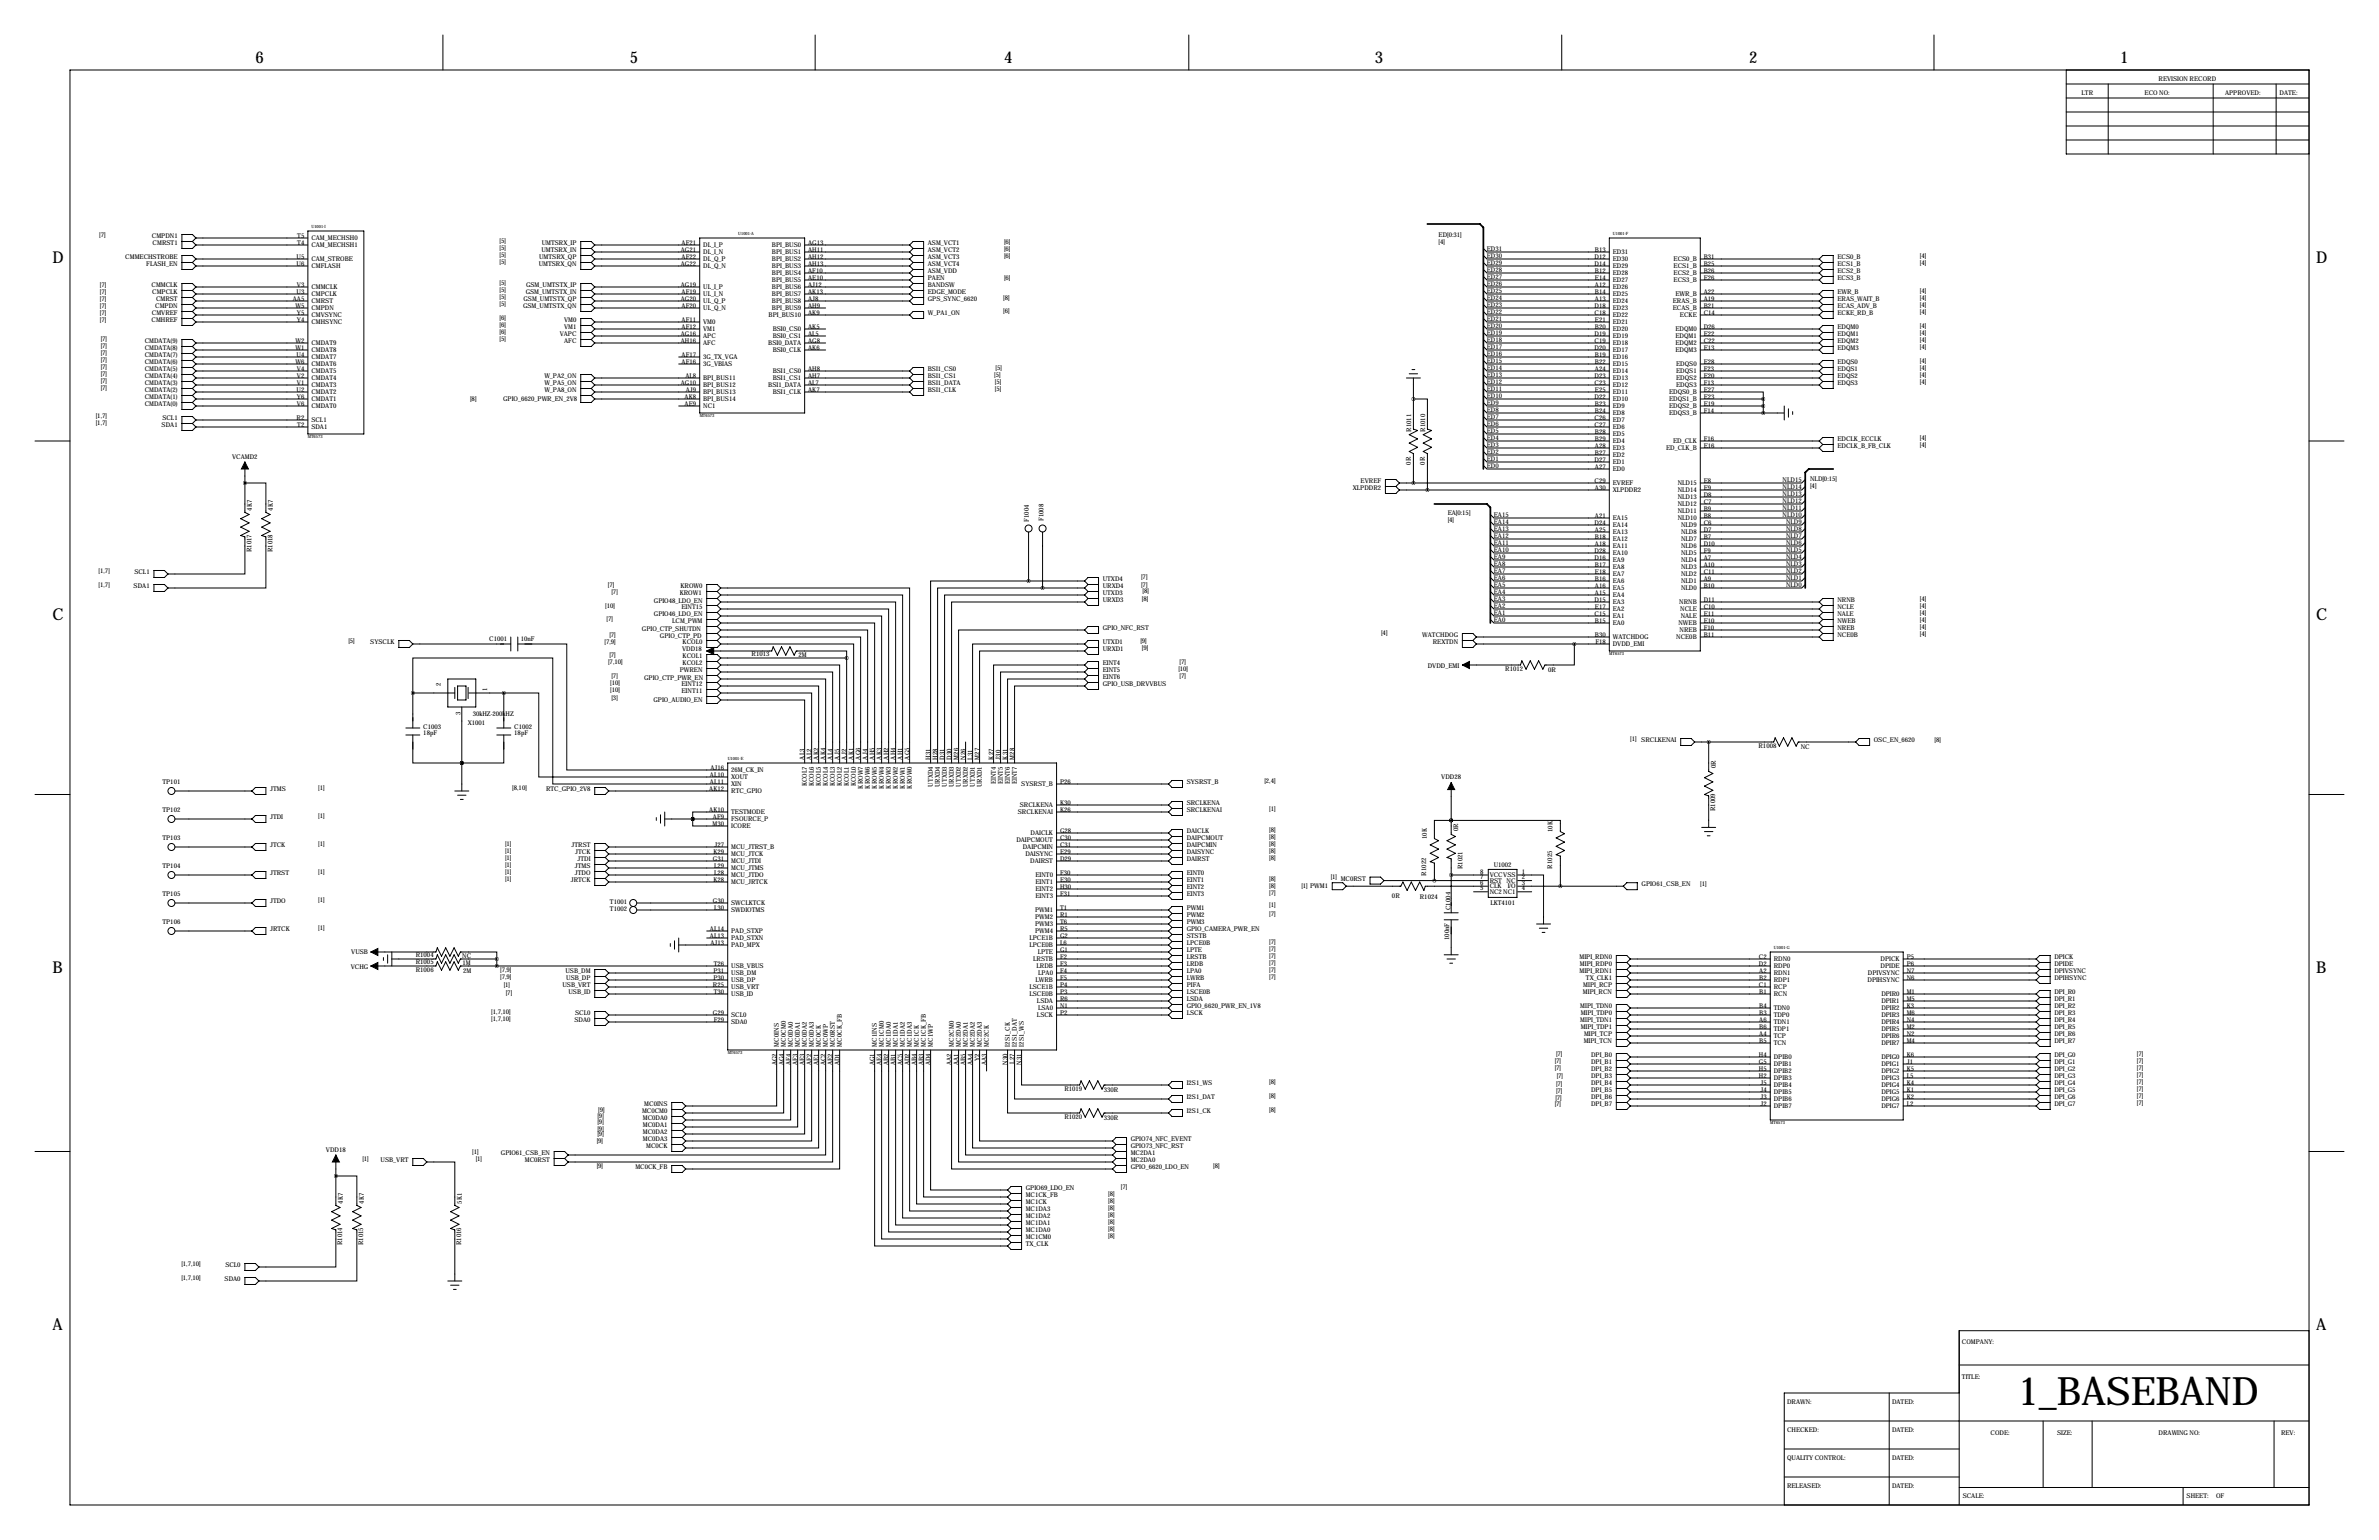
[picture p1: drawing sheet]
<svg xmlns="http://www.w3.org/2000/svg" width="864mm" height="559mm" viewBox="0 0 864 559" stroke-linecap="round" stroke-linejoin="round" font-family="sans-serif">
<defs><g id="words">
<text font-size="14.2" x="732.8" y="509.8">1_BASEBAND</text>
<g font-size="5.9">
<text x="92.7" y="22.9">6</text>
<text x="228.6" y="22.9">5</text>
<text x="364.5" y="22.9">4</text>
<text x="499.1" y="22.9">3</text>
<text x="635" y="22.9">2</text>
<text x="769.6" y="22.9">1</text>
<text x="19" y="95.2">D</text>
<text x="840.7" y="95.2">D</text>
<text x="19" y="224.8">C</text>
<text x="840.7" y="224.8">C</text>
<text x="19" y="353.1">B</text>
<text x="840.7" y="353.1">B</text>
<text x="19" y="482.6">A</text>
<text x="840.7" y="482.6">A</text>
</g>
<g font-size="2.4">
<text x="783.6" y="29.2">REVISION RECORD</text>
<text x="755.6" y="34.3">LTR</text>
<text x="778.5" y="34.3">ECO NO:</text>
<text x="807.7" y="34.3">APPROVED:</text>
<text x="827.5" y="34.3">DATE:</text>
<text x="36" y="85.9">[7]</text>
<text x="55.1" y="86.4">CMPDN1</text>
<text x="55.4" y="88.9">CMRST1</text>
<text x="107.9" y="86.4">T5</text>
<text x="107.9" y="88.9">T4</text>
<text x="113" y="87.2">CAM_MECHSH0</text>
<text x="113" y="89.7">CAM_MECHSH1</text>
<text x="181.3" y="88.2">[5]</text>
<text x="196.7" y="88.9">UMTSRX_IP</text>
<text x="247.4" y="88.9">AF21</text>
<text x="255.3" y="89.7">DL_I_P</text>
<text x="280.2" y="89.7">BPI_BUS0</text>
<text x="293.4" y="88.9">AG13</text>
<text x="336.8" y="88.9">ASM_VCT1</text>
<text x="364.5" y="88.7">[6]</text>
<text x="522.2" y="85.9">ED[0:31]</text>
<text x="522.2" y="88.4">[4]</text>
<text x="45.5" y="94">CMMECHSTROBE</text>
<text x="107.6" y="94">U5</text>
<text x="113" y="94.8">CAM_STROBE</text>
<text x="181.3" y="90.7">[5]</text>
<text x="181.3" y="93.3">[5]</text>
<text x="181.3" y="95.8">[5]</text>
<text x="195.7" y="94">UMTSRX_QP</text>
<text x="196.5" y="91.4">UMTSRX_IN</text>
<text x="247.2" y="91.4">AG21</text>
<text x="247.4" y="94">AF22</text>
<text x="255.3" y="92.2">DL_I_N</text>
<text x="255.3" y="94.8">DL_Q_P</text>
<text x="280.2" y="92.2">BPI_BUS1</text>
<text x="280.2" y="94.8">BPI_BUS2</text>
<text x="293.4" y="91.4">AH11</text>
<text x="293.4" y="94">AH12</text>
<text x="336.8" y="91.4">ASM_VCT2</text>
<text x="336.8" y="94">ASM_VCT3</text>
<text x="364.5" y="91.2">[6]</text>
<text x="364.5" y="93.8">[6]</text>
<text x="539.7" y="93.7">ED30</text>
<text x="539.7" y="91.2">ED31</text>
<text x="578.9" y="94">D12</text>
<text x="579" y="91.4">B13</text>
<text x="585.5" y="92.2">ED31</text>
<text x="585.5" y="94.8">ED30</text>
<text x="607.5" y="94.8">ECS0_B</text>
<text x="618.5" y="94">B31</text>
<text x="667" y="94">ECS0_B</text>
<text x="697" y="93.5">[4]</text>
<text x="53.1" y="96.5">FLASH_EN</text>
<text x="107.6" y="96.5">U6</text>
<text x="113" y="97.3">CMFLASH</text>
<text x="195.6" y="96.5">UMTSRX_QN</text>
<text x="247.2" y="96.5">AG22</text>
<text x="255.3" y="97.3">DL_Q_N</text>
<text x="280.2" y="97.3">BPI_BUS3</text>
<text x="280.2" y="99.9">BPI_BUS4</text>
<text x="293.4" y="96.5">AH13</text>
<text x="293.4" y="99.1">AF10</text>
<text x="293.4" y="101.6">AE10</text>
<text x="336.8" y="96.5">ASM_VCT4</text>
<text x="336.8" y="99.1">ASM_VDD</text>
<text x="336.8" y="101.6">PAEN</text>
<text x="364.5" y="101.7">[6]</text>
<text x="539.7" y="101.3">ED27</text>
<text x="539.7" y="98.8">ED28</text>
<text x="539.7" y="96.3">ED29</text>
<text x="578.9" y="96.5">D14</text>
<text x="579" y="99.1">B12</text>
<text x="579" y="101.6">E14</text>
<text x="585.5" y="97.3">ED29</text>
<text x="585.5" y="99.9">ED28</text>
<text x="607.5" y="97.3">ECS1_B</text>
<text x="607.5" y="99.9">ECS2_B</text>
<text x="618.5" y="96.5">B25</text>
<text x="618.5" y="99.1">B26</text>
<text x="618.5" y="101.6">E26</text>
<text x="667" y="101.6">ECS3_B</text>
<text x="667" y="99.1">ECS2_B</text>
<text x="667" y="96.5">ECS1_B</text>
<text x="697" y="96.1">[4]</text>
<text x="36.3" y="104.2">[7]</text>
<text x="36.3" y="106.7">[7]</text>
<text x="55" y="104.1">CMMCLK</text>
<text x="55.3" y="106.7">CMPCLK</text>
<text x="107.6" y="106.7">U3</text>
<text x="107.8" y="104.1">V3</text>
<text x="113" y="104.9">CMMCLK</text>
<text x="113" y="107.5">CMPCLK</text>
<text x="181.3" y="103.4">[5]</text>
<text x="181.3" y="106">[5]</text>
<text x="190.8" y="106.7">GSM_UMTSTX_IN</text>
<text x="191" y="104.1">GSM_UMTSTX_IP</text>
<text x="247.2" y="104.1">AG19</text>
<text x="247.4" y="106.7">AF19</text>
<text x="255.3" y="104.9">UL_I_P</text>
<text x="255.3" y="107.5">UL_I_N</text>
<text x="280.2" y="102.4">BPI_BUS5</text>
<text x="280.2" y="104.9">BPI_BUS6</text>
<text x="280.2" y="107.5">BPI_BUS7</text>
<text x="293.4" y="104.1">AJ12</text>
<text x="293.4" y="106.7">AK13</text>
<text x="336.8" y="104.1">BANDSW</text>
<text x="336.8" y="106.7">EDGE_MODE</text>
<text x="539.7" y="106.4">ED25</text>
<text x="539.7" y="103.9">ED26</text>
<text x="579" y="104.1">A12</text>
<text x="579" y="106.7">B14</text>
<text x="585.5" y="102.4">ED27</text>
<text x="585.5" y="104.9">ED26</text>
<text x="585.5" y="107.5">ED25</text>
<text x="607.5" y="102.4">ECS3_B</text>
<text x="608.2" y="107.5">EWR_B</text>
<text x="618.5" y="106.7">A22</text>
<text x="667" y="106.7">EWR_B</text>
<text x="697" y="106.2">[4]</text>
<text x="36.3" y="109.3">[7]</text>
<text x="36.3" y="111.8">[7]</text>
<text x="56.4" y="111.8">CMPDN</text>
<text x="56.6" y="109.2">CMRST</text>
<text x="106.3" y="109.2">AA5</text>
<text x="107.2" y="111.8">W5</text>
<text x="113" y="110">CMRST</text>
<text x="113" y="112.6">CMPDN</text>
<text x="181.3" y="108.5">[5]</text>
<text x="181.3" y="111.1">[5]</text>
<text x="189.9" y="111.8">GSM_UMTSTX_QN</text>
<text x="190" y="109.2">GSM_UMTSTX_QP</text>
<text x="247.2" y="109.2">AG20</text>
<text x="247.4" y="111.8">AF20</text>
<text x="255.3" y="110">UL_Q_P</text>
<text x="255.3" y="112.6">UL_Q_N</text>
<text x="280.2" y="110">BPI_BUS8</text>
<text x="280.2" y="112.6">BPI_BUS9</text>
<text x="293.4" y="109.2">AJ8</text>
<text x="293.4" y="111.8">AH9</text>
<text x="336.8" y="109.2">GPS_SYNC_6620</text>
<text x="364.2" y="108.8">[8]</text>
<text x="364.2" y="113.6">[6]</text>
<text x="539.7" y="111.5">ED23</text>
<text x="539.7" y="109">ED24</text>
<text x="578.9" y="111.8">D18</text>
<text x="579" y="109.2">A13</text>
<text x="585.5" y="110">ED24</text>
<text x="585.5" y="112.6">ED23</text>
<text x="607.3" y="110">ERAS_B</text>
<text x="607.3" y="112.6">ECAS_B</text>
<text x="618.5" y="109.2">A19</text>
<text x="618.5" y="111.8">B21</text>
<text x="667" y="111.8">ECAS_ADV_B</text>
<text x="667" y="109.2">ERAS_WAIT_B</text>
<text x="697" y="113.8">[4]</text>
<text x="697" y="111.3">[4]</text>
<text x="697" y="108.8">[4]</text>
<text x="36.3" y="114.4">[7]</text>
<text x="36.3" y="116.9">[7]</text>
<text x="55" y="116.8">CMHREF</text>
<text x="55.1" y="114.3">CMVREF</text>
<text x="107.8" y="114.3">Y5</text>
<text x="107.8" y="116.8">Y4</text>
<text x="113" y="115.1">CMVSYNC</text>
<text x="113" y="117.6">CMHSYNC</text>
<text x="181.3" y="116.1">[6]</text>
<text x="181.3" y="118.7">[6]</text>
<text x="204.8" y="116.8">VM0</text>
<text x="204.8" y="119.4">VM1</text>
<text x="247.4" y="116.8">AF11</text>
<text x="247.4" y="119.4">AF12</text>
<text x="255.3" y="117.6">VM0</text>
<text x="279" y="115.1">BPI_BUS10</text>
<text x="293.4" y="119.4">AK5</text>
<text x="293.4" y="114.3">AK9</text>
<text x="336.8" y="114.3">W_PA1_ON</text>
<text x="539.7" y="119.1">ED20</text>
<text x="539.7" y="116.6">ED21</text>
<text x="539.7" y="114">ED22</text>
<text x="578.9" y="114.3">C18</text>
<text x="579" y="116.8">E21</text>
<text x="579" y="119.4">B20</text>
<text x="585.5" y="115.1">ED22</text>
<text x="585.5" y="117.6">ED21</text>
<text x="609.8" y="115.1">ECKE</text>
<text x="618.5" y="114.3">C14</text>
<text x="618.5" y="119.4">D26</text>
<text x="667" y="119.4">EDQM0</text>
<text x="667" y="114.3">ECKE_RD_B</text>
<text x="697" y="118.9">[4]</text>
<text x="36.6" y="123.8">[7]</text>
<text x="52.6" y="124.5">CMDATA(9)</text>
<text x="107.2" y="124.5">W2</text>
<text x="113" y="125.3">CMDAT9</text>
<text x="181.3" y="121.2">[6]</text>
<text x="181.3" y="123.8">[5]</text>
<text x="203.2" y="121.9">VAPC</text>
<text x="204.8" y="124.5">AFC</text>
<text x="247.2" y="121.9">AG16</text>
<text x="247.2" y="124.5">AH16</text>
<text x="255.3" y="122.7">APC</text>
<text x="255.3" y="125.3">AFC</text>
<text x="255.3" y="120.2">VM1</text>
<text x="278.9" y="125.3">BSI0_DATA</text>
<text x="280.5" y="120.2">BSI0_CS0</text>
<text x="280.5" y="122.7">BSI0_CS1</text>
<text x="293.4" y="124.5">AG8</text>
<text x="293.4" y="121.9">AL5</text>
<text x="539.7" y="124.2">ED18</text>
<text x="539.7" y="121.7">ED19</text>
<text x="578.9" y="121.9">D19</text>
<text x="578.9" y="124.5">C19</text>
<text x="585.5" y="120.2">ED20</text>
<text x="585.5" y="122.7">ED19</text>
<text x="585.5" y="125.3">ED18</text>
<text x="608.2" y="125.3">EDQM2</text>
<text x="608.2" y="122.7">EDQM1</text>
<text x="608.2" y="120.2">EDQM0</text>
<text x="618.5" y="124.5">C22</text>
<text x="618.5" y="121.9">E22</text>
<text x="667" y="124.5">EDQM2</text>
<text x="667" y="121.9">EDQM1</text>
<text x="697" y="124">[4]</text>
<text x="697" y="121.5">[4]</text>
<text x="36.6" y="126.3">[7]</text>
<text x="36.6" y="128.8">[7]</text>
<text x="36.6" y="131.4">[7]</text>
<text x="52.6" y="127">CMDATA(8)</text>
<text x="52.6" y="129.5">CMDATA(7)</text>
<text x="107.2" y="127">W1</text>
<text x="107.6" y="129.5">U4</text>
<text x="113" y="127.8">CMDAT8</text>
<text x="113" y="130.3">CMDAT7</text>
<text x="247.4" y="129.5">AF17</text>
<text x="255.3" y="130.3">3G_TX_VGA</text>
<text x="280.5" y="127.8">BSI0_CLK</text>
<text x="293.4" y="127">AK6</text>
<text x="539.7" y="131.8">ED15</text>
<text x="539.7" y="129.3">ED16</text>
<text x="539.7" y="126.7">ED17</text>
<text x="578.9" y="127">D20</text>
<text x="579" y="129.5">B19</text>
<text x="585.5" y="127.8">ED17</text>
<text x="585.5" y="130.3">ED16</text>
<text x="608.2" y="127.8">EDQM3</text>
<text x="618.5" y="127">E13</text>
<text x="667" y="127">EDQM3</text>
<text x="697" y="131.6">[4]</text>
<text x="697" y="126.5">[4]</text>
<text x="36.6" y="133.9">[7]</text>
<text x="36.6" y="136.5">[7]</text>
<text x="52.6" y="132.1">CMDATA(6)</text>
<text x="52.6" y="134.6">CMDATA(5)</text>
<text x="52.6" y="137.2">CMDATA(4)</text>
<text x="107.2" y="132.1">W6</text>
<text x="107.8" y="134.6">V4</text>
<text x="107.8" y="137.2">V2</text>
<text x="113" y="132.9">CMDAT6</text>
<text x="113" y="135.4">CMDAT5</text>
<text x="113" y="138">CMDAT4</text>
<text x="197.6" y="137.2">W_PA2_ON</text>
<text x="247.4" y="132.1">AF16</text>
<text x="248.8" y="137.2">AL8</text>
<text x="255.3" y="132.9">3G_VBIAS</text>
<text x="255.3" y="138">BPI_BUS11</text>
<text x="280.5" y="138">BSI1_CS1</text>
<text x="280.5" y="135.4">BSI1_CS0</text>
<text x="293.4" y="137.2">AH7</text>
<text x="293.4" y="134.6">AH8</text>
<text x="336.8" y="134.6">BSI1_CS0</text>
<text x="336.8" y="137.2">BSI1_CS1</text>
<text x="360.9" y="137">[5]</text>
<text x="361.4" y="134.2">[5]</text>
<text x="539.7" y="136.9">ED13</text>
<text x="539.7" y="134.4">ED14</text>
<text x="578.9" y="137.2">D23</text>
<text x="579" y="132.1">B22</text>
<text x="579" y="134.6">A24</text>
<text x="585.5" y="132.9">ED15</text>
<text x="585.5" y="135.4">ED14</text>
<text x="585.5" y="138">ED13</text>
<text x="608.5" y="138">EDQS2</text>
<text x="608.5" y="135.4">EDQS1</text>
<text x="608.5" y="132.9">EDQS0</text>
<text x="618.5" y="137.2">E20</text>
<text x="618.5" y="134.6">F23</text>
<text x="618.5" y="132.1">E28</text>
<text x="667" y="137.2">EDQS2</text>
<text x="667" y="134.6">EDQS1</text>
<text x="667" y="132.1">EDQS0</text>
<text x="697" y="136.7">[4]</text>
<text x="697" y="134.2">[4]</text>
<text x="36.6" y="139">[7]</text>
<text x="36.6" y="141.5">[7]</text>
<text x="52.6" y="139.7">CMDATA(3)</text>
<text x="52.6" y="142.2">CMDATA(2)</text>
<text x="107.6" y="142.2">U2</text>
<text x="107.8" y="139.7">V1</text>
<text x="113" y="140.5">CMDAT3</text>
<text x="113" y="143">CMDAT2</text>
<text x="197.6" y="139.7">W_PA5_ON</text>
<text x="197.6" y="142.2">W_PA8_ON</text>
<text x="247.2" y="139.7">AG10</text>
<text x="248.9" y="142.2">AJ9</text>
<text x="255.3" y="140.5">BPI_BUS12</text>
<text x="255.3" y="143">BPI_BUS13</text>
<text x="278.9" y="140.5">BSI1_DATA</text>
<text x="280.5" y="143">BSI1_CLK</text>
<text x="293.4" y="142.2">AK7</text>
<text x="293.4" y="139.7">AL7</text>
<text x="336.8" y="139.7">BSI1_DATA</text>
<text x="336.8" y="142.2">BSI1_CLK</text>
<text x="361.2" y="139.5">[5]</text>
<text x="361.2" y="142">[5]</text>
<text x="539.7" y="142">ED11</text>
<text x="539.7" y="139.4">ED12</text>
<text x="578.9" y="139.7">C23</text>
<text x="579" y="142.2">E25</text>
<text x="585.5" y="140.5">ED12</text>
<text x="585.5" y="143">ED11</text>
<text x="605.9" y="143">EDQS0_B</text>
<text x="608.5" y="140.5">EDQS3</text>
<text x="618.5" y="139.7">F13</text>
<text x="618.5" y="142.2">E27</text>
<text x="667" y="139.7">EDQS3</text>
<text x="697" y="139.2">[4]</text>
<text x="52.6" y="144.8">CMDATA(1)</text>
<text x="52.6" y="147.3">CMDATA(0)</text>
<text x="107.8" y="144.8">Y6</text>
<text x="107.8" y="147.3">V6</text>
<text x="113" y="145.6">CMDAT1</text>
<text x="113" y="148.1">CMDAT0</text>
<text x="170.7" y="145.3">[8]</text>
<text x="182.7" y="145.5">GPIO_6620_PWR_EN_2V8</text>
<text x="248.5" y="144.8">AK8</text>
<text x="248.5" y="147.3">AE9</text>
<text x="255.3" y="145.6">BPI_BUS14</text>
<text x="255.3" y="148.1">NC1</text>
<text x="539.7" y="149.6">ED8</text>
<text x="539.7" y="147.1">ED9</text>
<text x="539.7" y="144.5">ED10</text>
<text x="578.9" y="144.8">D22</text>
<text x="579" y="147.3">B23</text>
<text x="579" y="149.9">B24</text>
<text x="585.5" y="145.6">ED10</text>
<text x="585.5" y="148.1">ED9</text>
<text x="605.9" y="148.1">EDQS2_B</text>
<text x="605.9" y="145.6">EDQS1_B</text>
<text x="618.5" y="149.9">F14</text>
<text x="618.5" y="147.3">E19</text>
<text x="618.5" y="144.8">E23</text>
<text x="34.8" y="151.7">[1,7]</text>
<text x="34.8" y="154.2">[1,7]</text>
<text x="58.7" y="154.9">SDA1</text>
<text x="58.9" y="152.4">SCL1</text>
<text x="107.6" y="152.4">R2</text>
<text x="107.9" y="154.9">T2</text>
<text x="113" y="153.2">SCL1</text>
<text x="113" y="155.7">SDA1</text>
<text x="539.7" y="154.7">ED6</text>
<text x="539.7" y="152.1">ED7</text>
<text x="578.9" y="152.4">C26</text>
<text x="578.9" y="154.9">C27</text>
<text x="585.5" y="150.7">ED8</text>
<text x="585.5" y="153.2">ED7</text>
<text x="585.5" y="155.7">ED6</text>
<text x="605.9" y="150.7">EDQS3_B</text>
<text x="512.3" y="156.7" transform="rotate(-90 512.3 156.7)">R1011</text>
<text x="517.4" y="156.7" transform="rotate(-90 517.4 156.7)">R1010</text>
<text x="539.7" y="159.8">ED4</text>
<text x="539.7" y="157.2">ED5</text>
<text x="579" y="157.5">B28</text>
<text x="579" y="160">B29</text>
<text x="585.5" y="158.3">ED5</text>
<text x="585.5" y="160.8">ED4</text>
<text x="607.4" y="160.8">ED_CLK</text>
<text x="618.5" y="160">F16</text>
<text x="667" y="160">EDCLK_ECCLK</text>
<text x="697" y="159.6">[4]</text>
<text x="84.3" y="166.4">VCAMD2</text>
<text x="539.7" y="167.4">ED1</text>
<text x="539.7" y="164.8">ED2</text>
<text x="539.7" y="162.3">ED3</text>
<text x="578.9" y="167.6">D27</text>
<text x="579" y="162.6">A28</text>
<text x="579" y="165.1">B27</text>
<text x="585.5" y="163.4">ED3</text>
<text x="585.5" y="165.9">ED2</text>
<text x="604.8" y="163.4">ED_CLK_B</text>
<text x="618.5" y="162.6">E16</text>
<text x="667" y="162.6">EDCLK_B_FB_CLK</text>
<text x="697" y="162.1">[4]</text>
<text x="512.1" y="168.6" transform="rotate(-90 512.1 168.6)">0R</text>
<text x="517.2" y="168.6" transform="rotate(-90 517.2 168.6)">0R</text>
<text x="539.7" y="169.9">ED0</text>
<text x="579" y="170.2">A27</text>
<text x="585.5" y="168.4">ED1</text>
<text x="585.5" y="171">ED0</text>
<text x="491.1" y="177.8">XLPDDR2</text>
<text x="493.9" y="175.3">EVREF</text>
<text x="578.9" y="175.3">C29</text>
<text x="579" y="177.8">A30</text>
<text x="585.5" y="176.1">EVREF</text>
<text x="585.5" y="178.6">XLPDDR2</text>
<text x="609" y="176.1">NLD15</text>
<text x="609" y="178.6">NLD14</text>
<text x="618.5" y="175.3">E8</text>
<text x="618.5" y="177.8">E9</text>
<text x="647.1" y="177.5">NLD14</text>
<text x="647.1" y="175">NLD15</text>
<text x="657.1" y="174.5">NLD[0:15]</text>
<text x="657.1" y="177">[4]</text>
<text x="91.4" y="185.4" transform="rotate(-90 91.4 185.4)">4K7</text>
<text x="99.1" y="185.4" transform="rotate(-90 99.1 185.4)">4K7</text>
<text x="609" y="181.1">NLD13</text>
<text x="609" y="183.7">NLD12</text>
<text x="618.5" y="180.3">D8</text>
<text x="618.5" y="182.9">C7</text>
<text x="618.5" y="185.4">B9</text>
<text x="647.1" y="185.2">NLD11</text>
<text x="647.1" y="182.6">NLD12</text>
<text x="647.1" y="180.1">NLD13</text>
<text x="373.4" y="189.3" transform="rotate(-90 373.4 189.3)">F1004</text>
<text x="378.8" y="189.1" transform="rotate(-90 378.8 189.1)">F1008</text>
<text x="525.5" y="186.9">EA[0:15]</text>
<text x="525.5" y="189.5">[4]</text>
<text x="542.3" y="190.2">EA14</text>
<text x="542.3" y="187.7">EA15</text>
<text x="578.9" y="190.5">D24</text>
<text x="579" y="188">A21</text>
<text x="585.5" y="191.3">EA14</text>
<text x="585.5" y="188.8">EA15</text>
<text x="609" y="186.2">NLD11</text>
<text x="609" y="188.8">NLD10</text>
<text x="610.2" y="191.3">NLD9</text>
<text x="618.5" y="188">B8</text>
<text x="618.5" y="190.5">C6</text>
<text x="647.1" y="187.7">NLD10</text>
<text x="648.3" y="190.2">NLD9</text>
<text x="542.3" y="197.9">EA11</text>
<text x="542.3" y="195.3">EA12</text>
<text x="542.3" y="192.8">EA13</text>
<text x="579" y="195.6">B18</text>
<text x="579" y="193">A25</text>
<text x="585.5" y="196.4">EA12</text>
<text x="585.5" y="193.8">EA13</text>
<text x="610.2" y="193.8">NLD8</text>
<text x="610.2" y="196.4">NLD7</text>
<text x="618.5" y="193">D7</text>
<text x="618.5" y="195.6">B7</text>
<text x="648.3" y="197.9">NLD6</text>
<text x="648.3" y="195.3">NLD7</text>
<text x="648.3" y="192.8">NLD8</text>
<text x="91.2" y="200.4" transform="rotate(-90 91.2 200.4)">R1017</text>
<text x="98.9" y="200.4" transform="rotate(-90 98.9 200.4)">R1018</text>
<text x="542.3" y="202.9">EA9</text>
<text x="542.3" y="200.4">EA10</text>
<text x="578.9" y="203.2">D16</text>
<text x="578.9" y="200.7">D28</text>
<text x="579" y="198.1">A18</text>
<text x="585.5" y="204">EA9</text>
<text x="585.5" y="201.5">EA10</text>
<text x="585.5" y="198.9">EA11</text>
<text x="610.2" y="198.9">NLD6</text>
<text x="610.2" y="201.5">NLD5</text>
<text x="610.2" y="204">NLD4</text>
<text x="618.5" y="198.1">D10</text>
<text x="618.5" y="200.7">F9</text>
<text x="618.5" y="203.2">A7</text>
<text x="648.3" y="202.9">NLD4</text>
<text x="648.3" y="200.4">NLD5</text>
<text x="35.8" y="207.8">[1,7]</text>
<text x="48.8" y="208.3">SCL1</text>
<text x="542.3" y="208">EA7</text>
<text x="542.3" y="205.5">EA8</text>
<text x="579" y="208.3">E18</text>
<text x="579" y="205.7">B17</text>
<text x="585.5" y="209.1">EA7</text>
<text x="585.5" y="206.5">EA8</text>
<text x="610.2" y="206.5">NLD3</text>
<text x="610.2" y="209.1">NLD2</text>
<text x="618.5" y="205.7">A10</text>
<text x="618.5" y="208.3">C11</text>
<text x="648.3" y="208">NLD2</text>
<text x="648.3" y="205.5">NLD3</text>
<text x="35.8" y="212.9">[1,7]</text>
<text x="48.5" y="213.4">SDA1</text>
<text x="220.7" y="212.9">[7]</text>
<text x="222" y="215.4">[7]</text>
<text x="246.7" y="215.9">KROW1</text>
<text x="247" y="213.4">KROW0</text>
<text x="400.3" y="215.9">UTXD3</text>
<text x="400.3" y="213.4">URXD4</text>
<text x="400.3" y="210.8">UTXD4</text>
<text x="414.3" y="212.9">[7]</text>
<text x="414.3" y="210.1">[7]</text>
<text x="414.8" y="215.2">[8]</text>
<text x="542.3" y="215.6">EA4</text>
<text x="542.3" y="213.1">EA5</text>
<text x="542.3" y="210.6">EA6</text>
<text x="579" y="215.9">A15</text>
<text x="579" y="210.8">B16</text>
<text x="579" y="213.4">A16</text>
<text x="585.5" y="211.6">EA6</text>
<text x="585.5" y="214.2">EA5</text>
<text x="610.2" y="211.6">NLD1</text>
<text x="610.2" y="214.2">NLD0</text>
<text x="618.5" y="210.8">A9</text>
<text x="618.5" y="213.4">B10</text>
<text x="648.3" y="213.1">NLD0</text>
<text x="648.3" y="210.6">NLD1</text>
<text x="219.7" y="220.8">[10]</text>
<text x="237.4" y="218.7">GPIO48_LDO_EN</text>
<text x="247.4" y="221">EINT15</text>
<text x="400.3" y="218.4">URXD3</text>
<text x="414.5" y="218.2">[8]</text>
<text x="542.3" y="220.7">EA2</text>
<text x="542.3" y="218.2">EA3</text>
<text x="578.9" y="218.4">D15</text>
<text x="579" y="221">E17</text>
<text x="585.5" y="216.7">EA4</text>
<text x="585.5" y="221.8">EA2</text>
<text x="585.5" y="219.2">EA3</text>
<text x="609.6" y="219.2">NRNB</text>
<text x="610" y="221.8">NCLE</text>
<text x="618.5" y="218.4">D11</text>
<text x="618.5" y="221">C10</text>
<text x="667" y="221">NCLE</text>
<text x="667" y="218.4">NRNB</text>
<text x="697" y="220.5">[4]</text>
<text x="697" y="218">[4]</text>
<text x="220.2" y="225.4">[7]</text>
<text x="237.4" y="223.5">GPIO46_LDO_EN</text>
<text x="244" y="226.1">LCM_PWM</text>
<text x="542.3" y="225.8">EA0</text>
<text x="542.3" y="223.3">EA1</text>
<text x="578.9" y="223.5">C15</text>
<text x="579" y="226.1">B15</text>
<text x="585.5" y="224.3">EA1</text>
<text x="585.5" y="226.9">EA0</text>
<text x="609.3" y="226.9">NWEB</text>
<text x="610.1" y="224.3">NALE</text>
<text x="618.5" y="223.5">E11</text>
<text x="618.5" y="226.1">E10</text>
<text x="667" y="226.1">NWEB</text>
<text x="667" y="223.5">NALE</text>
<text x="697" y="225.6">[4]</text>
<text x="697" y="223.1">[4]</text>
<text x="126.5" y="233.2">[5]</text>
<text x="134.4" y="233.7">SYSCLK</text>
<text x="177.6" y="232.7">C1001</text>
<text x="189" y="232.7">10nF</text>
<text x="219.4" y="233.7">[7,9]</text>
<text x="221.2" y="231.2">[7]</text>
<text x="233" y="228.9">GPIO_CTP_SHUTDN</text>
<text x="239.5" y="231.4">GPIO_CTP_PD</text>
<text x="247.8" y="233.7">KCOL0</text>
<text x="400.3" y="233.7">UTXD1</text>
<text x="400.3" y="228.6">GPIO_NFC_RST</text>
<text x="414" y="233.5">[9]</text>
<text x="501.4" y="230.4">[4]</text>
<text x="516.3" y="231.1">WATCHDOG</text>
<text x="520.1" y="233.7">REXTDN</text>
<text x="579" y="231.1">B30</text>
<text x="579.1" y="233.7">F18</text>
<text x="585.5" y="231.9">WATCHDOG</text>
<text x="608.5" y="231.9">NCE0B</text>
<text x="609.7" y="229.4">NREB</text>
<text x="618.5" y="228.6">F10</text>
<text x="618.5" y="231.1">B11</text>
<text x="667" y="231.1">NCE0B</text>
<text x="667" y="228.6">NREB</text>
<text x="697" y="230.9">[4]</text>
<text x="697" y="228.1">[4]</text>
<text x="221.2" y="238.6">[7]</text>
<text x="247.6" y="236.2">VDD18</text>
<text x="247.8" y="238.8">KCOL1</text>
<text x="272.8" y="238.1">R1013</text>
<text x="289.8" y="238.5">2M</text>
<text x="400.3" y="236.2">URXD1</text>
<text x="414.5" y="236">[9]</text>
<text x="585.5" y="234.5">DVDD_EMI</text>
<text x="220.8" y="240.8">[7,10]</text>
<text x="246.7" y="243.8">PWREN</text>
<text x="247.8" y="241.3">KCOL2</text>
<text x="400.3" y="243.8">EINT5</text>
<text x="400.3" y="241.3">EINT4</text>
<text x="427.8" y="243.4">[10]</text>
<text x="428.2" y="240.8">[7]</text>
<text x="518.3" y="242.3">DVDD_EMI</text>
<text x="546.4" y="243.6">R1012</text>
<text x="561.9" y="243.8">0R</text>
<text x="160" y="248.9" transform="rotate(-90 160 248.9)">2</text>
<text x="176.8" y="250.7" transform="rotate(-90 176.8 250.7)">1</text>
<text x="221.5" y="251.3">[10]</text>
<text x="221.5" y="248.7">[10]</text>
<text x="222" y="246.2">[7]</text>
<text x="233.8" y="246.9">GPIO_CTP_PWR_EN</text>
<text x="247.4" y="251.5">EINT11</text>
<text x="247.4" y="248.9">EINT12</text>
<text x="400.3" y="248.9">GPIO_USB_DRVVBUS</text>
<text x="400.3" y="246.4">EINT6</text>
<text x="428.2" y="246.2">[7]</text>
<text x="222" y="254.1">[3]</text>
<text x="237.2" y="254.8">GPIO_AUDIO_EN</text>
<text x="167.1" y="259.3" transform="rotate(-90 167.1 259.3)">3</text>
<text x="169.8" y="263.2">X1001</text>
<text x="171.6" y="259.9">30kHZ-200kHZ</text>
<text x="153.7" y="264.4">C1003</text>
<text x="153.7" y="266.8">18pF</text>
<text x="186.7" y="264.4">C1002</text>
<text x="186.7" y="266.8">18pF</text>
<text x="591.8" y="268.8">[1]</text>
<text x="595.8" y="269.2">SRCLKENAI</text>
<text x="680.2" y="269.2">OSC_EN_6620</text>
<text x="702.3" y="269.3">[8]</text>
<text x="292.1" y="275.6" transform="rotate(-90 292.1 275.6)">AL3</text>
<text x="294.6" y="275.6" transform="rotate(-90 294.6 275.6)">AL2</text>
<text x="297.2" y="275.6" transform="rotate(-90 297.2 275.6)">AK2</text>
<text x="299.7" y="275.6" transform="rotate(-90 299.7 275.6)">AK4</text>
<text x="302.3" y="275.6" transform="rotate(-90 302.3 275.6)">AL4</text>
<text x="304.8" y="275.6" transform="rotate(-90 304.8 275.6)">AJ5</text>
<text x="307.3" y="275.6" transform="rotate(-90 307.3 275.6)">AJ2</text>
<text x="309.9" y="275.6" transform="rotate(-90 309.9 275.6)">AK1</text>
<text x="312.4" y="275.6" transform="rotate(-90 312.4 275.6)">AG6</text>
<text x="315" y="275.6" transform="rotate(-90 315 275.6)">AJ4</text>
<text x="317.5" y="275.6" transform="rotate(-90 317.5 275.6)">AH5</text>
<text x="320" y="275.6" transform="rotate(-90 320 275.6)">AK3</text>
<text x="322.6" y="275.6" transform="rotate(-90 322.6 275.6)">AH2</text>
<text x="325.1" y="275.6" transform="rotate(-90 325.1 275.6)">AH4</text>
<text x="327.7" y="275.6" transform="rotate(-90 327.7 275.6)">AH1</text>
<text x="330.2" y="275.6" transform="rotate(-90 330.2 275.6)">AG5</text>
<text x="337.8" y="275.6" transform="rotate(-90 337.8 275.6)">H31</text>
<text x="340.4" y="275.6" transform="rotate(-90 340.4 275.6)">H28</text>
<text x="342.9" y="275.6" transform="rotate(-90 342.9 275.6)">D31</text>
<text x="345.4" y="275.6" transform="rotate(-90 345.4 275.6)">D30</text>
<text x="348" y="275.6" transform="rotate(-90 348 275.6)">M26</text>
<text x="350.5" y="275.6" transform="rotate(-90 350.5 275.6)">N26</text>
<text x="353.1" y="275.6" transform="rotate(-90 353.1 275.6)">L31</text>
<text x="355.6" y="275.6" transform="rotate(-90 355.6 275.6)">M27</text>
<text x="360.7" y="275.6" transform="rotate(-90 360.7 275.6)">K27</text>
<text x="363.2" y="275.6" transform="rotate(-90 363.2 275.6)">J30</text>
<text x="365.8" y="275.6" transform="rotate(-90 365.8 275.6)">K31</text>
<text x="368.3" y="275.6" transform="rotate(-90 368.3 275.6)">M28</text>
<text x="638.3" y="271.6">R1008</text>
<text x="653.7" y="271.8">NC</text>
<text x="257.7" y="281.9">AL10</text>
<text x="257.9" y="279.4">AJ16</text>
<text x="265.4" y="280.2">26M_CK_IN</text>
<text x="622.8" y="278.8" transform="rotate(-90 622.8 278.8)">0R</text>
<text x="59" y="284.5">TP101</text>
<text x="98" y="287">JTMS</text>
<text x="115.5" y="286.8">[1]</text>
<text x="186" y="286.6">[8,10]</text>
<text x="198.2" y="287">RTC_GPIO_2V8</text>
<text x="257.5" y="287">AK12</text>
<text x="257.7" y="284.5">AL11</text>
<text x="265.4" y="282.7">XOUT</text>
<text x="265.4" y="285.3">XIN</text>
<text x="265.4" y="287.8">RTC_GPIO</text>
<text x="292.9" y="285.3" transform="rotate(-90 292.9 285.3)">KCOL7</text>
<text x="295.4" y="285.3" transform="rotate(-90 295.4 285.3)">KCOL6</text>
<text x="298" y="285.3" transform="rotate(-90 298 285.3)">KCOL5</text>
<text x="300.5" y="285.3" transform="rotate(-90 300.5 285.3)">KCOL4</text>
<text x="303.1" y="285.3" transform="rotate(-90 303.1 285.3)">KCOL3</text>
<text x="305.6" y="285.3" transform="rotate(-90 305.6 285.3)">KCOL2</text>
<text x="308.1" y="285.3" transform="rotate(-90 308.1 285.3)">KCOL1</text>
<text x="310.7" y="285.3" transform="rotate(-90 310.7 285.3)">KCOL0</text>
<text x="313.2" y="286.1" transform="rotate(-90 313.2 286.1)">KROW7</text>
<text x="315.8" y="286.1" transform="rotate(-90 315.8 286.1)">KROW6</text>
<text x="318.3" y="286.1" transform="rotate(-90 318.3 286.1)">KROW5</text>
<text x="320.8" y="286.1" transform="rotate(-90 320.8 286.1)">KROW4</text>
<text x="323.4" y="286.1" transform="rotate(-90 323.4 286.1)">KROW3</text>
<text x="325.9" y="286.1" transform="rotate(-90 325.9 286.1)">KROW2</text>
<text x="328.5" y="286.1" transform="rotate(-90 328.5 286.1)">KROW1</text>
<text x="331" y="286.1" transform="rotate(-90 331 286.1)">KROW0</text>
<text x="338.6" y="285.5" transform="rotate(-90 338.6 285.5)">UTXD4</text>
<text x="341.2" y="285.7" transform="rotate(-90 341.2 285.7)">URXD4</text>
<text x="343.7" y="285.5" transform="rotate(-90 343.7 285.5)">UTXD3</text>
<text x="346.2" y="285.7" transform="rotate(-90 346.2 285.7)">URXD3</text>
<text x="348.8" y="285.5" transform="rotate(-90 348.8 285.5)">UTXD2</text>
<text x="351.3" y="285.7" transform="rotate(-90 351.3 285.7)">URXD2</text>
<text x="353.9" y="285.5" transform="rotate(-90 353.9 285.5)">UTXD1</text>
<text x="356.4" y="285.7" transform="rotate(-90 356.4 285.7)">URXD1</text>
<text x="361.5" y="284.5" transform="rotate(-90 361.5 284.5)">EINT4</text>
<text x="364" y="284.5" transform="rotate(-90 364 284.5)">EINT5</text>
<text x="366.6" y="284.5" transform="rotate(-90 366.6 284.5)">EINT6</text>
<text x="369.1" y="284.5" transform="rotate(-90 369.1 284.5)">EINT7</text>
<text x="370.7" y="285.3">SYSRST_B</text>
<text x="384.8" y="284.5">P26</text>
<text x="430.8" y="284.5">SYSRST_B</text>
<text x="459" y="284">[2,4]</text>
<text x="523.2" y="282.7">VDD28</text>
<text x="370.2" y="292.9">SRCLKENA</text>
<text x="384.8" y="292.1">K30</text>
<text x="430.8" y="292.1">SRCLKENA</text>
<text x="59" y="294.6">TP102</text>
<text x="98" y="297.2">JTDI</text>
<text x="115.5" y="297">[1]</text>
<text x="257.5" y="294.6">AK10</text>
<text x="258.7" y="299.7">M30</text>
<text x="258.8" y="297.2">AF9</text>
<text x="265.4" y="295.4">TESTMODE</text>
<text x="265.4" y="298">FSOURCE_P</text>
<text x="369.5" y="295.4">SRCLKENAI</text>
<text x="384.8" y="294.6">K26</text>
<text x="430.8" y="294.6">SRCLKENAI</text>
<text x="460.7" y="294.2">[1]</text>
<text x="622.6" y="294.3" transform="rotate(-90 622.6 294.3)">R1009</text>
<text x="59" y="304.8">TP103</text>
<text x="265.4" y="300.5">ICORE</text>
<text x="369" y="305.6">DAIPCMOUT</text>
<text x="374.1" y="303.1">DAICLK</text>
<text x="384.8" y="302.3">G28</text>
<text x="384.8" y="304.8">C30</text>
<text x="430.8" y="302.3">DAICLK</text>
<text x="430.8" y="304.8">DAIPCMOUT</text>
<text x="460.7" y="301.8">[8]</text>
<text x="460.7" y="304.3">[8]</text>
<text x="517.9" y="304.5" transform="rotate(-90 517.9 304.5)">10K</text>
<text x="529.3" y="301.7" transform="rotate(-90 529.3 301.7)">0R</text>
<text x="563.6" y="301.9" transform="rotate(-90 563.6 301.9)">10K</text>
<text x="98" y="307.3">JTCK</text>
<text x="115.5" y="307.1">[1]</text>
<text x="183.4" y="312">[1]</text>
<text x="183.4" y="309.4">[1]</text>
<text x="183.4" y="306.9">[1]</text>
<text x="207.4" y="307.3">JTRST</text>
<text x="208.8" y="309.9">JTCK</text>
<text x="258.9" y="309.9">K29</text>
<text x="259.4" y="307.3">J27</text>
<text x="265.4" y="308.1">MCU_JTRST_B</text>
<text x="265.4" y="310.7">MCU_JTCK</text>
<text x="371.3" y="308.1">DAIPCMIN</text>
<text x="372.2" y="310.7">DAISYNC</text>
<text x="384.8" y="307.3">C31</text>
<text x="384.8" y="309.9">E29</text>
<text x="430.8" y="307.3">DAIPCMIN</text>
<text x="430.8" y="309.9">DAISYNC</text>
<text x="460.7" y="306.9">[8]</text>
<text x="460.7" y="309.4">[8]</text>
<text x="460.7" y="312">[8]</text>
<text x="59" y="315">TP104</text>
<text x="98" y="317.5">JTRST</text>
<text x="115.5" y="317.3">[1]</text>
<text x="183.4" y="317">[1]</text>
<text x="183.4" y="314.5">[1]</text>
<text x="208.7" y="317.5">JTDO</text>
<text x="208.7" y="315">JTMS</text>
<text x="209.6" y="312.4">JTDI</text>
<text x="258.8" y="312.4">G31</text>
<text x="259.2" y="315">L29</text>
<text x="259.2" y="317.5">L28</text>
<text x="265.4" y="313.2">MCU_JTDI</text>
<text x="265.4" y="315.8">MCU_JTMS</text>
<text x="374" y="313.2">DAIRST</text>
<text x="384.8" y="317.5">F30</text>
<text x="384.8" y="312.4">D29</text>
<text x="430.8" y="312.4">DAIRST</text>
<text x="430.8" y="317.5">EINT0</text>
<text x="517.7" y="317.7" transform="rotate(-90 517.7 317.7)">R1022</text>
<text x="530.9" y="315.4" transform="rotate(-90 530.9 315.4)">R1021</text>
<text x="537.3" y="317">8</text>
<text x="542.2" y="314.5">U1002</text>
<text x="552.4" y="317">1</text>
<text x="563.4" y="315.2" transform="rotate(-90 563.4 315.2)">R1025</text>
<text x="183.4" y="319.6">[1]</text>
<text x="207.2" y="320">JRTCK</text>
<text x="258.9" y="320">K28</text>
<text x="265.4" y="318.3">MCU_JTDO</text>
<text x="265.4" y="320.8">MCU_JRTCK</text>
<text x="375.9" y="318.3">EINT0</text>
<text x="375.9" y="320.8">EINT1</text>
<text x="375.9" y="323.4">EINT2</text>
<text x="384.8" y="320">E30</text>
<text x="384.8" y="322.6">H30</text>
<text x="430.8" y="320">EINT1</text>
<text x="430.8" y="322.6">EINT2</text>
<text x="460.7" y="319.6">[8]</text>
<text x="460.7" y="322.1">[8]</text>
<text x="472.4" y="322.1">[1] PWM1</text>
<text x="483.1" y="319.1">[1] MC0RST</text>
<text x="537.3" y="319">7</text>
<text x="537.3" y="321.1">6</text>
<text x="537.3" y="323.1">5</text>
<text x="540.8" y="318.3">VCCVSS</text>
<text x="540.8" y="320.3">RST NC</text>
<text x="540.8" y="322.4">CLK</text>
<text x="547.3" y="322.4">I/O</text>
<text x="552.4" y="319">2</text>
<text x="552.4" y="321.1">3</text>
<text x="552.4" y="323.1">4</text>
<text x="595.9" y="321.6">GPIO61_CSB_EN</text>
<text x="617.2" y="321.6">[1]</text>
<text x="59" y="325.1">TP105</text>
<text x="98" y="327.7">JTDO</text>
<text x="115.5" y="327.5">[1]</text>
<text x="221.4" y="328.2">T1001</text>
<text x="258.8" y="327.7">G30</text>
<text x="265.4" y="328.5">SWCLKTCK</text>
<text x="375.9" y="325.9">EINT3</text>
<text x="384.8" y="325.1">F31</text>
<text x="430.8" y="325.1">EINT3</text>
<text x="460.7" y="324.7">[7]</text>
<text x="460.7" y="329.2">[1]</text>
<text x="505.3" y="325.9">0R</text>
<text x="515.4" y="326.1">R1024</text>
<text x="540.8" y="324.4">NC2NC1</text>
<text x="541" y="328.2">LKT4101</text>
<text x="59" y="335.3">TP106</text>
<text x="221.4" y="330.7">T1002</text>
<text x="259.2" y="330.2">L30</text>
<text x="265.4" y="331">SWDIOTMS</text>
<text x="375.8" y="331">PWM1</text>
<text x="375.8" y="333.5">PWM2</text>
<text x="384.8" y="330.2">T1</text>
<text x="384.8" y="332.7">R1</text>
<text x="384.8" y="335.3">T6</text>
<text x="430.8" y="332.7">PWM2</text>
<text x="430.8" y="335.3">PWM3</text>
<text x="430.8" y="330.2">PWM1</text>
<text x="460.7" y="332.3">[7]</text>
<text x="526.5" y="330.2" transform="rotate(-90 526.5 330.2)">C1004</text>
<text x="98" y="337.8">JRTCK</text>
<text x="115.5" y="337.6">[1]</text>
<text x="257.7" y="337.8">AL14</text>
<text x="257.7" y="340.4">AL13</text>
<text x="265.4" y="338.6">PAD_STXP</text>
<text x="265.4" y="341.2">PAD_STXN</text>
<text x="373.7" y="341.2">LPCE1B</text>
<text x="375.8" y="336.1">PWM3</text>
<text x="375.8" y="338.6">PWM4</text>
<text x="384.8" y="340.4">G2</text>
<text x="384.8" y="337.8">R5</text>
<text x="430.8" y="337.8">GPIO_CAMERA_PWR_EN</text>
<text x="430.8" y="340.4">STSTB</text>
<text x="526.1" y="341.1" transform="rotate(-90 526.1 341.1)">100nF</text>
<text x="127.5" y="346.2">VUSB</text>
<text x="150.9" y="347.3">R1004</text>
<text x="167.8" y="347.7">NC</text>
<text x="257.9" y="342.9">AJ13</text>
<text x="265.4" y="343.7">PAD_MPX</text>
<text x="373.7" y="343.7">LPCE0B</text>
<text x="376.7" y="346.2">LPTE</text>
<text x="384.8" y="342.9">L6</text>
<text x="384.8" y="345.4">G1</text>
<text x="384.8" y="348">F2</text>
<text x="430.8" y="342.9">LPCE0B</text>
<text x="430.8" y="345.4">LPTE</text>
<text x="430.8" y="348">LRSTB</text>
<text x="460.7" y="342.4">[7]</text>
<text x="460.7" y="345">[7]</text>
<text x="460.7" y="347.5">[7]</text>
<text x="573.4" y="348">MIPI_RDN0</text>
<text x="638.5" y="348">C2</text>
<text x="692.1" y="348">P5</text>
<text x="745.7" y="348">DPICK</text>
<text x="127.4" y="351.5">VCHG</text>
<text x="150.9" y="352.6">R1006</text>
<text x="150.9" y="349.8">R1005</text>
<text x="167.9" y="350.3">1M</text>
<text x="168.2" y="353.1">2M</text>
<text x="181.6" y="352.6">[7,9]</text>
<text x="205.3" y="353.1">USB_DM</text>
<text x="258.9" y="353.1">P31</text>
<text x="259.1" y="350.5">T26</text>
<text x="265.4" y="351.3">USB_VBUS</text>
<text x="265.4" y="353.9">USB_DM</text>
<text x="375.1" y="348.8">LRSTB</text>
<text x="376.3" y="351.3">LRDB</text>
<text x="376.8" y="353.9">LPA0</text>
<text x="384.8" y="350.5">F3</text>
<text x="384.8" y="353.1">F4</text>
<text x="430.8" y="350.5">LRDB</text>
<text x="430.8" y="353.1">LPA0</text>
<text x="460.7" y="350.1">[7]</text>
<text x="460.7" y="352.6">[7]</text>
<text x="573.4" y="353.1">MIPI_RDN1</text>
<text x="573.5" y="350.5">MIPI_RDP0</text>
<text x="638.5" y="350.5">D2</text>
<text x="638.6" y="353.1">A2</text>
<text x="643.9" y="348.8">RDN0</text>
<text x="643.9" y="351.3">RDP0</text>
<text x="643.9" y="353.9">RDN1</text>
<text x="678.1" y="353.9">DPIVSYNC</text>
<text x="682.7" y="348.8">DPICK</text>
<text x="682.7" y="351.3">DPIDE</text>
<text x="692.1" y="350.5">P6</text>
<text x="692.1" y="353.1">N7</text>
<text x="745.7" y="353.1">DPIVSYNC</text>
<text x="745.7" y="350.5">DPIDE</text>
<text x="181.6" y="355.1">[7,9]</text>
<text x="182.9" y="358.2">[1]</text>
<text x="204.2" y="358.1">USB_VRT</text>
<text x="205.5" y="355.6">USB_DP</text>
<text x="258.8" y="358.1">R25</text>
<text x="258.9" y="355.6">P30</text>
<text x="265.4" y="356.4">USB_DP</text>
<text x="265.4" y="358.9">USB_VRT</text>
<text x="373.7" y="358.9">LSCE1B</text>
<text x="375.9" y="356.4">LWRB</text>
<text x="384.8" y="358.1">P4</text>
<text x="384.8" y="355.6">F5</text>
<text x="430.8" y="355.6">LWRB</text>
<text x="430.8" y="358.1">PIFA</text>
<text x="460.7" y="355.1">[7]</text>
<text x="574.8" y="358.1">MIPI_RCP</text>
<text x="575.7" y="355.6">TX_CLK1</text>
<text x="638.5" y="358.1">C1</text>
<text x="638.6" y="355.6">B2</text>
<text x="643.9" y="356.4">RDP1</text>
<text x="643.9" y="358.9">RCP</text>
<text x="677.9" y="356.4">DPIHSYNC</text>
<text x="692.1" y="355.6">N6</text>
<text x="745.7" y="355.6">DPIHSYNC</text>
<text x="183.6" y="361">[7]</text>
<text x="206.4" y="360.7">USB_ID</text>
<text x="259.1" y="360.7">T30</text>
<text x="265.4" y="361.5">USB_ID</text>
<text x="373.7" y="361.5">LSCE0B</text>
<text x="376.4" y="364">LSDA</text>
<text x="384.8" y="365.8">N1</text>
<text x="384.8" y="363.2">R6</text>
<text x="384.8" y="360.7">P3</text>
<text x="430.8" y="360.7">LSCE0B</text>
<text x="430.8" y="363.2">LSDA</text>
<text x="430.8" y="365.8">GPIO_6620_PWR_EN_1V8</text>
<text x="573.7" y="365.8">MIPI_TDN0</text>
<text x="574.6" y="360.7">MIPI_RCN</text>
<text x="638.6" y="360.7">B1</text>
<text x="638.6" y="365.8">B4</text>
<text x="643.9" y="361.5">RCN</text>
<text x="683" y="361.5">DPIR0</text>
<text x="683" y="364">DPIR1</text>
<text x="692.1" y="360.7">M1</text>
<text x="692.1" y="363.2">M5</text>
<text x="692.1" y="365.8">K3</text>
<text x="745.7" y="365.8">DPI_R2</text>
<text x="745.7" y="363.2">DPI_R1</text>
<text x="745.7" y="360.7">DPI_R0</text>
<text x="178.4" y="370.4">[1,7,10]</text>
<text x="178.4" y="367.8">[1,7,10]</text>
<text x="208.5" y="370.8">SDA0</text>
<text x="208.8" y="368.3">SCL0</text>
<text x="258.8" y="368.3">G29</text>
<text x="259.1" y="370.8">F29</text>
<text x="265.4" y="369.1">SCL0</text>
<text x="265.4" y="371.6">SDA0</text>
<text x="376.4" y="369.1">LSCK</text>
<text x="376.8" y="366.6">LSA0</text>
<text x="384.8" y="368.3">P2</text>
<text x="430.8" y="368.3">LSCK</text>
<text x="573.7" y="370.8">MIPI_TDN1</text>
<text x="573.8" y="368.3">MIPI_TDP0</text>
<text x="638.6" y="368.3">B3</text>
<text x="638.6" y="370.8">A6</text>
<text x="643.9" y="366.6">TDN0</text>
<text x="643.9" y="369.1">TDP0</text>
<text x="643.9" y="371.6">TDN1</text>
<text x="683" y="366.6">DPIR2</text>
<text x="683" y="369.1">DPIR3</text>
<text x="683" y="371.6">DPIR4</text>
<text x="692.1" y="368.3">M6</text>
<text x="692.1" y="370.8">N4</text>
<text x="745.7" y="370.8">DPI_R4</text>
<text x="745.7" y="368.3">DPI_R3</text>
<text x="573.8" y="373.4">MIPI_TDP1</text>
<text x="575" y="375.9">MIPI_TCP</text>
<text x="638.6" y="373.4">B6</text>
<text x="638.6" y="375.9">A4</text>
<text x="643.9" y="374.2">TDP1</text>
<text x="643.9" y="376.7">TCP</text>
<text x="683" y="374.2">DPIR5</text>
<text x="683" y="376.7">DPIR6</text>
<text x="692.1" y="373.4">M2</text>
<text x="692.1" y="375.9">N2</text>
<text x="745.7" y="375.9">DPI_R6</text>
<text x="745.7" y="373.4">DPI_R5</text>
<text x="282.7" y="379.7" transform="rotate(-90 282.7 379.7)">MC0INS</text>
<text x="285.3" y="379.7" transform="rotate(-90 285.3 379.7)">MC0CM0</text>
<text x="287.8" y="379.7" transform="rotate(-90 287.8 379.7)">MC0DA0</text>
<text x="290.4" y="379.7" transform="rotate(-90 290.4 379.7)">MC0DA1</text>
<text x="292.9" y="379.7" transform="rotate(-90 292.9 379.7)">MC0DA2</text>
<text x="295.4" y="379.7" transform="rotate(-90 295.4 379.7)">MC0DA3</text>
<text x="298" y="379.7" transform="rotate(-90 298 379.7)">MC0CK</text>
<text x="300.5" y="379.7" transform="rotate(-90 300.5 379.7)">MC0WP</text>
<text x="303.1" y="379.7" transform="rotate(-90 303.1 379.7)">MC0RST</text>
<text x="305.6" y="379.7" transform="rotate(-90 305.6 379.7)">MC0CK_FB</text>
<text x="318.3" y="379.7" transform="rotate(-90 318.3 379.7)">MC1INS</text>
<text x="320.8" y="379.7" transform="rotate(-90 320.8 379.7)">MC1CM0</text>
<text x="323.4" y="379.7" transform="rotate(-90 323.4 379.7)">MC1DA0</text>
<text x="325.9" y="379.7" transform="rotate(-90 325.9 379.7)">MC1DA1</text>
<text x="328.5" y="379.7" transform="rotate(-90 328.5 379.7)">MC1DA2</text>
<text x="331" y="379.7" transform="rotate(-90 331 379.7)">MC1DA3</text>
<text x="333.5" y="379.7" transform="rotate(-90 333.5 379.7)">MC1CK</text>
<text x="336.1" y="379.7" transform="rotate(-90 336.1 379.7)">MC1CK_FB</text>
<text x="338.6" y="379.7" transform="rotate(-90 338.6 379.7)">MC1WP</text>
<text x="346.2" y="379.7" transform="rotate(-90 346.2 379.7)">MC2CM0</text>
<text x="348.8" y="379.7" transform="rotate(-90 348.8 379.7)">MC2DA0</text>
<text x="351.3" y="379.7" transform="rotate(-90 351.3 379.7)">MC2DA1</text>
<text x="353.9" y="379.7" transform="rotate(-90 353.9 379.7)">MC2DA2</text>
<text x="356.4" y="379.7" transform="rotate(-90 356.4 379.7)">MC2DA3</text>
<text x="358.9" y="379.7" transform="rotate(-90 358.9 379.7)">MC2CK</text>
<text x="366.6" y="379.7" transform="rotate(-90 366.6 379.7)">I2S1_CK</text>
<text x="369.1" y="379.7" transform="rotate(-90 369.1 379.7)">I2S1_DAT</text>
<text x="371.6" y="379.7" transform="rotate(-90 371.6 379.7)">I2S1_WS</text>
<text x="564.9" y="383.1">[7]</text>
<text x="574.9" y="378.5">MIPI_TCN</text>
<text x="577.6" y="383.5">DPI_B0</text>
<text x="638.5" y="383.5">H4</text>
<text x="638.6" y="378.5">B5</text>
<text x="643.9" y="379.3">TCN</text>
<text x="683" y="379.3">DPIR7</text>
<text x="692.1" y="378.5">M4</text>
<text x="692.1" y="383.5">K6</text>
<text x="745.7" y="383.5">DPI_G0</text>
<text x="745.7" y="378.5">DPI_R7</text>
<text x="775.7" y="383.1">[7]</text>
<text x="281.9" y="386.6" transform="rotate(-90 281.9 386.6)">AG2</text>
<text x="284.5" y="386.6" transform="rotate(-90 284.5 386.6)">AG4</text>
<text x="287" y="386.3" transform="rotate(-90 287 386.3)">AF4</text>
<text x="289.6" y="386.3" transform="rotate(-90 289.6 386.3)">AF3</text>
<text x="292.1" y="386.5" transform="rotate(-90 292.1 386.5)">AE3</text>
<text x="294.6" y="386.3" transform="rotate(-90 294.6 386.3)">AF2</text>
<text x="297.2" y="386.5" transform="rotate(-90 297.2 386.5)">AE1</text>
<text x="299.7" y="386.6" transform="rotate(-90 299.7 386.6)">AC2</text>
<text x="302.3" y="386.5" transform="rotate(-90 302.3 386.5)">AE2</text>
<text x="304.8" y="386.6" transform="rotate(-90 304.8 386.6)">AD1</text>
<text x="317.5" y="386.6" transform="rotate(-90 317.5 386.6)">AG1</text>
<text x="320" y="386.5" transform="rotate(-90 320 386.5)">AE4</text>
<text x="322.6" y="386.5" transform="rotate(-90 322.6 386.5)">AB2</text>
<text x="325.1" y="386.5" transform="rotate(-90 325.1 386.5)">AB1</text>
<text x="327.7" y="386.6" transform="rotate(-90 327.7 386.6)">AC5</text>
<text x="330.2" y="386.6" transform="rotate(-90 330.2 386.6)">AD2</text>
<text x="332.7" y="386.5" transform="rotate(-90 332.7 386.5)">AB4</text>
<text x="335.3" y="386.5" transform="rotate(-90 335.3 386.5)">AB3</text>
<text x="337.8" y="386.6" transform="rotate(-90 337.8 386.6)">AD4</text>
<text x="345.4" y="386.5" transform="rotate(-90 345.4 386.5)">AA2</text>
<text x="348" y="386.5" transform="rotate(-90 348 386.5)">AA1</text>
<text x="350.5" y="386.5" transform="rotate(-90 350.5 386.5)">AB5</text>
<text x="353.1" y="386.5" transform="rotate(-90 353.1 386.5)">AA4</text>
<text x="355.6" y="385" transform="rotate(-90 355.6 385)">Y2</text>
<text x="358.1" y="386.5" transform="rotate(-90 358.1 386.5)">AA3</text>
<text x="365.8" y="386.3" transform="rotate(-90 365.8 386.3)">N30</text>
<text x="368.3" y="385.9" transform="rotate(-90 368.3 385.9)">L27</text>
<text x="370.8" y="386.3" transform="rotate(-90 370.8 386.3)">N31</text>
<text x="564.4" y="385.6">[7]</text>
<text x="564.4" y="388.4">[7]</text>
<text x="577.6" y="386.1">DPI_B1</text>
<text x="577.6" y="388.6">DPI_B2</text>
<text x="638.5" y="388.6">H5</text>
<text x="638.5" y="386.1">G5</text>
<text x="643.9" y="389.4">DPIB2</text>
<text x="643.9" y="386.9">DPIB1</text>
<text x="643.9" y="384.3">DPIB0</text>
<text x="683" y="384.3">DPIG0</text>
<text x="683" y="386.9">DPIG1</text>
<text x="683" y="389.4">DPIG2</text>
<text x="692.1" y="386.1">J1</text>
<text x="692.1" y="388.6">K5</text>
<text x="745.7" y="388.6">DPI_G2</text>
<text x="745.7" y="386.1">DPI_G1</text>
<text x="775.7" y="388.2">[7]</text>
<text x="775.7" y="385.6">[7]</text>
<text x="430.8" y="393.7">I2S1_WS</text>
<text x="460.7" y="393.2">[8]</text>
<text x="564.9" y="394">[7]</text>
<text x="565.1" y="391.2">[7]</text>
<text x="577.6" y="391.2">DPI_B3</text>
<text x="577.6" y="393.7">DPI_B4</text>
<text x="638.5" y="391.2">H2</text>
<text x="639" y="393.7">J5</text>
<text x="643.9" y="392">DPIB3</text>
<text x="643.9" y="394.5">DPIB4</text>
<text x="683" y="392">DPIG3</text>
<text x="683" y="394.5">DPIG4</text>
<text x="692.1" y="391.2">L5</text>
<text x="692.1" y="393.7">K4</text>
<text x="745.7" y="393.7">DPI_G4</text>
<text x="745.7" y="391.2">DPI_G3</text>
<text x="775.7" y="395.8">[7]</text>
<text x="775.7" y="393.2">[7]</text>
<text x="775.7" y="390.7">[7]</text>
<text x="233.9" y="401.3">MC0INS</text>
<text x="386.4" y="396">R1019</text>
<text x="400.7" y="396.2">330R</text>
<text x="430.8" y="398.8">I2S1_DAT</text>
<text x="460.7" y="398.3">[8]</text>
<text x="564.4" y="401.4">[7]</text>
<text x="564.6" y="399.1">[7]</text>
<text x="564.9" y="396.6">[7]</text>
<text x="577.6" y="396.2">DPI_B5</text>
<text x="577.6" y="398.8">DPI_B6</text>
<text x="577.6" y="401.3">DPI_B7</text>
<text x="639" y="398.8">J3</text>
<text x="639" y="401.3">J2</text>
<text x="639" y="396.2">J4</text>
<text x="643.9" y="399.6">DPIB6</text>
<text x="643.9" y="397">DPIB5</text>
<text x="683" y="397">DPIG5</text>
<text x="683" y="399.6">DPIG6</text>
<text x="692.1" y="396.2">K1</text>
<text x="692.1" y="398.8">K2</text>
<text x="692.1" y="401.3">L2</text>
<text x="745.7" y="401.3">DPI_G7</text>
<text x="745.7" y="398.8">DPI_G6</text>
<text x="745.7" y="396.2">DPI_G5</text>
<text x="775.7" y="400.9">[7]</text>
<text x="775.7" y="398.3">[7]</text>
<text x="216.9" y="405.7">[9]</text>
<text x="216.9" y="408">[9]</text>
<text x="217.1" y="403.4">[9]</text>
<text x="233.1" y="403.9">MC0CM0</text>
<text x="233.3" y="406.4">MC0DA0</text>
<text x="386.4" y="406.2">R1020</text>
<text x="400.7" y="406.4">330R</text>
<text x="430.8" y="403.9">I2S1_CK</text>
<text x="460.7" y="403.4">[8]</text>
<text x="643.9" y="402.1">DPIB7</text>
<text x="683" y="402.1">DPIG7</text>
<text x="216.9" y="410.3">[9]</text>
<text x="216.9" y="412.3">[9]</text>
<text x="233.3" y="408.9">MC0DA1</text>
<text x="233.3" y="411.5">MC0DA2</text>
<text x="118.3" y="417.8">VDD18</text>
<text x="171.4" y="418.6">[1]</text>
<text x="181.8" y="419.1">GPIO61_CSB_EN</text>
<text x="216.6" y="414.6">[9]</text>
<text x="233.3" y="414">MC0DA3</text>
<text x="234.6" y="416.6">MC0CK</text>
<text x="410.5" y="414">GPIO74_NFC_EVENT</text>
<text x="410.5" y="416.6">GPIO73_NFC_RST</text>
<text x="410.5" y="419.1">MC2DA1</text>
<text x="131.5" y="421.2">[1]</text>
<text x="138.1" y="421.6">USB_VRT</text>
<text x="172.7" y="421.2">[1]</text>
<text x="190.5" y="421.6">MC0RST</text>
<text x="216.6" y="423.7">[9]</text>
<text x="230.6" y="424.2">MC0CK_FB</text>
<text x="410.5" y="421.6">MC2DA0</text>
<text x="410.5" y="424.2">GPIO_6620_LDO_EN</text>
<text x="440.4" y="423.7">[8]</text>
<text x="372.4" y="431.8">GPIO69_LDO_EN</text>
<text x="406.9" y="431.3">[7]</text>
<text x="124.5" y="436.8" transform="rotate(-90 124.5 436.8)">4K7</text>
<text x="132.1" y="436.8" transform="rotate(-90 132.1 436.8)">4K7</text>
<text x="167.6" y="436.8" transform="rotate(-90 167.6 436.8)">5K1</text>
<text x="372.4" y="434.3">MC1CK_FB</text>
<text x="372.4" y="436.9">MC1CK</text>
<text x="402.3" y="433.9">[8]</text>
<text x="402.3" y="436.4">[8]</text>
<text x="372.4" y="439.4">MC1DA3</text>
<text x="372.4" y="442">MC1DA2</text>
<text x="402.3" y="439">[8]</text>
<text x="402.3" y="441.5">[8]</text>
<text x="372.4" y="447">MC1DA0</text>
<text x="372.4" y="444.5">MC1DA1</text>
<text x="372.4" y="449.6">MC1CM0</text>
<text x="402.3" y="446.6">[8]</text>
<text x="402.3" y="444">[8]</text>
<text x="402.3" y="449.1">[8]</text>
<text x="124.3" y="451.8" transform="rotate(-90 124.3 451.8)">R1014</text>
<text x="131.9" y="451.8" transform="rotate(-90 131.9 451.8)">R1015</text>
<text x="167.4" y="451.8" transform="rotate(-90 167.4 451.8)">R1016</text>
<text x="372.4" y="452.1">TX_CLK</text>
<text x="65.8" y="459.3">[1,7,10]</text>
<text x="81.8" y="459.7">SCL0</text>
<text x="65.8" y="464.4">[1,7,10]</text>
<text x="81.5" y="464.8">SDA0</text>
<text x="712.2" y="487.7">COMPANY:</text>
<text x="712.2" y="500.4">TITLE:</text>
<text x="648.7" y="509.3">DRAWN:</text>
<text x="686.8" y="509.3">DATED:</text>
<text x="648.7" y="519.4">CHECKED:</text>
<text x="686.8" y="519.4">DATED:</text>
<text x="722.6" y="520.7">CODE:</text>
<text x="746.8" y="520.7">SIZE:</text>
<text x="783.6" y="520.7">DRAWING NO:</text>
<text x="828" y="520.7">REV:</text>
<text x="648.7" y="529.6">QUALITY CONTROL:</text>
<text x="686.8" y="529.6">DATED:</text>
<text x="648.7" y="539.8">RELEASED:</text>
<text x="686.8" y="539.8">DATED:</text>
<text x="712.5" y="543.6">SCALE:</text>
<text x="793.7" y="543.6">SHEET:</text>
<text x="804.5" y="543.6">OF</text>
</g>
<g font-size="1.6">
<text x="113" y="82.6">U1001-I</text>
<text x="268" y="85.1">U1001-A</text>
<text x="585.5" y="85.1">U1001-F</text>
<text x="254" y="151.1">MT6573</text>
<text x="111.8" y="158.8">MT6573</text>
<text x="584.2" y="237.5">MT6573</text>
<text x="264.2" y="275.6">U1001-E</text>
<text x="643.9" y="344.2">U1001-G</text>
<text x="264.2" y="382.3">MT6573</text>
<text x="642.6" y="407.7">MT6573</text>
</g>
</g></defs>
<g fill="none" stroke="#000" stroke-width=".36">
<path d="M160.8 12.7v12.7M295.9 12.7v12.7M431.5 12.7v12.7M566.9 12.7v12.7M702.1 12.7v12.7M25.4 25.4h812.8v520.7h-812.8zM750.1 25.4v30.5h88.1M750.1 35.6h88.1M750.1 30.5h88.1M765.3 30.5v25.4M803.4 30.5v25.4M826.3 30.5v25.4"/>
<path d="M750.1 50.8h88.1M750.1 45.7h88.1M750.1 40.6h88.1M66 87.6h3.8M66 95.2h3.8M69.8 87.6l1.3 1.3M69.8 95.2l1.3 1.3M71.1 86.4h40.7M71.1 88.9h40.7M71.1 94h40.7M71.1 96.5h40.7M71.1 86.4l-1.3 1.2"/>
<path d="M71.1 86.4l-1.3-1.3h-3.8v5.1h3.8l1.3-1.3M71.1 94l-1.3-1.3h-3.8v5.1h3.8l1.3-1.3M71.1 94l-1.3 1.2M111.8 83.8h20.3v73.7h-20.3zM210.8 90.2h3.8M210.8 95.2h3.8M210.8 92.7h3.8M214.6 90.2l1.3 1.2M214.6 92.7l1.3 1.3M214.6 95.2l1.3 1.3M215.9 88.9h38.1M215.9 91.4h38.1"/>
<path d="M215.9 94h38.1M215.9 96.5h38.1M215.9 88.9l-1.3-1.3h-3.8v10.2h3.8l1.3-1.3M215.9 88.9l-1.3 1.3M215.9 91.4l-1.3 1.3M215.9 94l-1.3 1.2M254 86.4h38.1v63.5h-38.1zM292.1 88.9h38.1M292.1 91.4h38.1M292.1 94h38.1M292.1 96.5h38.1M292.1 99.1h38.1"/>
<path d="M330.2 88.9l1.3-1.3h3.8v22.9h-3.8l-1.3-1.3M330.2 88.9l1.3 1.3M330.2 91.4l1.3 1.3M330.2 94l1.3 1.2M330.2 96.5l1.3 1.3M330.2 99.1l1.3 1.2M331.5 90.2h3.8M331.5 95.2h3.8M331.5 92.7h3.8M331.5 97.8h3.8M331.5 90.2l-1.3 1.2M331.5 92.7l-1.3 1.3"/>
<path d="M331.5 95.2l-1.3 1.3M331.5 97.8l-1.3 1.3M538.5 97.8l1.3 1.3h44.4M538.5 95.2l1.3 1.3h44.4M538.5 92.7l1.3 1.3h44.4M538.5 90.2l1.3 1.2h44.4M584.2 86.4h33v149.8h-33zM617.2 94h43.2M617.2 96.5h43.2M617.2 99.1h43.2M660.4 94l1.3-1.3h3.8v10.2h-3.8l-1.3-1.3M660.4 99.1l1.3 1.2"/>
<path d="M660.4 96.5l1.3 1.3M660.4 94l1.3 1.2M661.7 95.2h3.8M661.7 97.8h3.8M661.7 97.8l-1.3 1.3M661.7 95.2l-1.3 1.3M66 105.4h3.8M66 107.9h3.8M66 110.5h3.8M66 113h3.8M66 115.6h3.8M69.8 105.4l1.3 1.3"/>
<path d="M69.8 107.9l1.3 1.3M69.8 110.5l1.3 1.3M69.8 113l1.3 1.3M69.8 115.6l1.3 1.2M71.1 104.1h40.7M71.1 106.7h40.7M71.1 109.2h40.7M71.1 111.8h40.7M71.1 114.3h40.7M71.1 116.8h40.7M71.1 104.1l-1.3-1.2h-3.8v15.2h3.8l1.3-1.3M71.1 104.1l-1.3 1.3"/>
<path d="M71.1 106.7l-1.3 1.2M71.1 109.2l-1.3 1.3M71.1 111.8l-1.3 1.2M71.1 114.3l-1.3 1.3M210.8 105.4h3.8M210.8 107.9h3.8M210.8 110.5h3.8M210.8 118.1h3.8M214.6 105.4l1.3 1.3M214.6 107.9l1.3 1.3M214.6 110.5l1.3 1.3M214.6 118.1l1.3 1.3"/>
<path d="M215.9 104.1h38.1M215.9 106.7h38.1M215.9 109.2h38.1M215.9 111.8h38.1M215.9 119.4h38.1M215.9 116.8h38.1M215.9 104.1l-1.3-1.2h-3.8v10.1h3.8l1.3-1.2M215.9 116.8l-1.3-1.2h-3.8v10.1h3.8l1.3-1.2M215.9 104.1l-1.3 1.3M215.9 106.7l-1.3 1.2M215.9 109.2l-1.3 1.3M215.9 116.8l-1.3 1.3"/>
<path d="M215.9 119.4l-1.3 1.2M292.1 104.1h38.1M292.1 106.7h38.1M292.1 109.2h38.1M292.1 111.8h7.6M292.1 119.4h7.6M292.1 101.6h38.1M292.1 114.3h38.1M330.2 101.6l1.3 1.3M330.2 104.1l1.3 1.3M330.2 106.7l1.3 1.2M331.5 113h3.8v2.6h-3.8l-1.3-1.3z"/>
<path d="M331.5 105.4h3.8M331.5 102.9h3.8M331.5 107.9h3.8M331.5 100.3h3.8M331.5 100.3l-1.3 1.3M331.5 102.9l-1.3 1.2M331.5 105.4l-1.3 1.3M331.5 107.9l-1.3 1.3M538.5 118.1l1.3 1.3h44.4M538.5 115.6l1.3 1.2h44.4M538.5 113l1.3 1.3h44.4M538.5 110.5l1.3 1.3h44.4"/>
<path d="M538.5 107.9l1.3 1.3h44.4M538.5 105.4l1.3 1.3h44.4M538.5 102.9l1.3 1.2h44.4M538.5 100.3l1.3 1.3h44.4M617.2 106.7h43.2M617.2 109.2h43.2M617.2 111.8h43.2M617.2 119.4h43.2M617.2 101.6h43.2M617.2 114.3h43.2M660.4 106.7l1.3-1.3h3.8v10.2h-3.8l-1.3-1.3M660.4 119.4l1.3-1.3h3.8v10.2h-3.8l-1.3-1.3"/>
<path d="M660.4 119.4l1.3 1.2M660.4 111.8l1.3 1.2M660.4 109.2l1.3 1.3M660.4 106.7l1.3 1.2M661.7 107.9h3.8M661.7 110.5h3.8M661.7 113h3.8M661.7 100.3h3.8M661.7 107.9l-1.3 1.3M661.7 113l-1.3 1.3M661.7 110.5l-1.3 1.3M661.7 100.3l-1.3 1.3"/>
<path d="M66 125.7h3.8M66 128.3h3.8M66 130.8h3.8M66 133.3h3.8M66 135.9h3.8M66 138.4h3.8M69.8 125.7l1.3 1.3M69.8 128.3l1.3 1.2M69.8 130.8l1.3 1.3M69.8 133.3l1.3 1.3M69.8 135.9l1.3 1.3M69.8 138.4l1.3 1.3"/>
<path d="M71.1 124.5h40.7M71.1 129.5h40.7M71.1 132.1h40.7M71.1 139.7h40.7M71.1 137.2h40.7M71.1 134.6h40.7M71.1 127h40.7M71.1 124.5l-1.3-1.3h-3.8v25.4h3.8l1.3-1.3M71.1 124.5l-1.3 1.2M71.1 127l-1.3 1.3M71.1 129.5l-1.3 1.3M71.1 132.1l-1.3 1.2"/>
<path d="M71.1 134.6l-1.3 1.3M71.1 137.2l-1.3 1.2M71.1 139.7l-1.3 1.3M210.8 123.2h3.8M210.8 138.4h3.8M210.8 120.6h3.8M214.6 120.6l1.3 1.3M214.6 123.2l1.3 1.3M214.6 138.4l1.3 1.3M215.9 121.9h38.1M215.9 124.5h38.1M215.9 139.7h38.1"/>
<path d="M215.9 137.2h38.1M215.9 137.2l-1.3-1.3h-3.8v10.2h3.8l1.3-1.3M215.9 121.9l-1.3 1.3M215.9 137.2l-1.3 1.2M215.9 139.7l-1.3 1.3M246.4 129.5h7.6M246.4 132.1h7.6M292.1 121.9h7.6M292.1 124.5h7.6M292.1 139.7h38.1M292.1 137.2h38.1M292.1 134.6h38.1"/>
<path d="M292.1 127h7.6M330.2 134.6l1.3-1.3h3.8v10.2h-3.8l-1.3-1.3M330.2 134.6l1.3 1.3M330.2 137.2l1.3 1.2M330.2 139.7l1.3 1.3M331.5 135.9h3.8M331.5 138.4h3.8M331.5 135.9l-1.3 1.3M331.5 138.4l-1.3 1.3M510.5 137.2h5.1M511.6 135.6h3M512.6 134.1h1"/>
<path d="M513.1 137.2v18.5l1.5 .5-3 1.5 3 1.6-3 1.5 3 1.5-3 1.5 1.5 .8v10.7M538.5 130.8l1.3 1.3h44.4M538.5 138.4l1.3 1.3h44.4M538.5 133.3l1.3 1.3h44.4M538.5 135.9l1.3 1.3h44.4M538.5 128.3l1.3 1.2h44.4M538.5 125.7l1.3 1.3h44.4M538.5 123.2l1.3 1.3h44.4M538.5 120.6l1.3 1.3h44.4M617.2 121.9h43.2M617.2 124.5h43.2M617.2 132.1h43.2"/>
<path d="M617.2 139.7h43.2M617.2 137.2h43.2M617.2 134.6h43.2M617.2 127h43.2M660.4 132.1l1.3-1.3h3.8v10.2h-3.8l-1.3-1.3M660.4 137.2l1.3 1.2M660.4 134.6l1.3 1.3M660.4 132.1l1.3 1.2M660.4 124.5l1.3 1.2M660.4 121.9l1.3 1.3M661.7 125.7h3.8M661.7 123.2h3.8"/>
<path d="M661.7 133.3h3.8M661.7 135.9h3.8M661.7 138.4h3.8M661.7 120.6h3.8M661.7 138.4l-1.3 1.3M661.7 135.9l-1.3 1.3M661.7 133.3l-1.3 1.3M661.7 125.7l-1.3 1.3M661.7 123.2l-1.3 1.3M661.7 120.6l-1.3 1.3M66 141h3.8M66 143.5h3.8"/>
<path d="M66 146.1h3.8M66 153.7h3.8M69.8 141l1.3 1.2M69.8 143.5l1.3 1.3M69.8 146.1l1.3 1.2M69.8 153.7l1.3 1.2M71.1 142.2h40.7M71.1 144.8h40.7M71.1 147.3h40.7M71.1 152.4h40.7M71.1 154.9h40.7M71.1 152.4l-1.3-1.3h-3.8v5.1h3.8l1.3-1.3"/>
<path d="M71.1 142.2l-1.3 1.3M71.1 144.8l-1.3 1.3M71.1 152.4l-1.3 1.3M210.8 141h3.8M210.8 143.5h3.8M214.6 141l1.3 1.2M214.6 143.5l1.3 1.3M215.9 142.2h38.1M215.9 144.8h38.1M215.9 142.2l-1.3 1.3M246.4 147.3h7.6M292.1 142.2h38.1"/>
<path d="M331.5 141h3.8M331.5 141l-1.3 1.2M513.1 144.8h5.1v10.9l1.5 .5-3.1 1.5 3.1 1.6-3.1 1.5 3.1 1.5-3.1 1.5 1.6 .8v13.2M538.5 141l1.3 1.2h44.4M538.5 146.1l1.3 1.2h44.4M538.5 156.2l1.3 1.3h44.4M538.5 143.5l1.3 1.3h44.4M538.5 153.7l1.3 1.2h44.4M538.5 151.1l1.3 1.3h44.4M538.5 158.8l1.3 1.2h44.4M538.5 148.6l1.3 1.3h44.4M617.2 142.2h22.9v2.6"/>
<path d="M617.2 149.9h30.5M617.2 144.8h22.9M617.2 147.3h22.9M640.1 144.8v5.1M647.7 147.3v5.1M649.2 148.3v3.1M650.7 149.4v1M12.7 160h12.7M88.9 167.6v18.3l1.5 .8-3 1.5 3 1.5-3 1.6 3 1.5-3 1.5 1.5 .5v13.5h-27.9M88.9 175.3h7.6v10.6l1.5 .8-3 1.5 3 1.5-3 1.6 3 1.5-3 1.5 1.5 .5v18.6h-35.5M502.9 176.5h3.8M506.7 176.5l1.3 1.3"/>
<path d="M508 175.3h76.2M508 177.8h76.2M508 175.3l-1.3 1.2M508 175.3l-1.3-1.3h-3.8v5.1h3.8l1.3-1.3M538.5 161.3l1.3 1.3h44.4M538.5 163.8l1.3 1.3h44.4M538.5 168.9l1.3 1.3h44.4M538.5 166.4l1.3 1.2h44.4M617.2 160h43.2M617.2 162.6h43.2M655.3 174l-1.3 1.3h-36.8M655.3 176.5l-1.3 1.3h-36.8"/>
<path d="M655.3 179.1l-1.3 1.2h-36.8M660.4 160l1.3-1.2h3.8v5h-3.8l-1.3-1.2M660.4 160l1.3 1.3M661.7 161.3h3.8M661.7 161.3l-1.3 1.3M838.2 160h12.7M373.4 193v17.8M378.5 193v20.4M541 199.4l1.3 1.3h41.9M541 196.8l1.3 1.3h41.9M541 194.3l1.3 1.3h41.9M541 189.2l1.3 1.3h41.9"/>
<path d="M541 186.7l1.3 1.3h41.9M541 191.8l1.3 1.2h41.9M655.3 194.3l-1.3 1.3h-36.8M655.3 199.4l-1.3 1.3h-36.8M655.3 196.8l-1.3 1.3h-36.8M655.3 181.6l-1.3 1.3h-36.8M655.3 184.1l-1.3 1.3h-36.8M655.3 186.7l-1.3 1.3h-36.8M655.3 189.2l-1.3 1.3h-36.8M655.3 191.8l-1.3 1.2h-36.8M55.9 212.1h3.8l1.3 1.3-1.3 1.2h-3.8zM55.9 207h3.8l1.3 1.3-1.3 1.3h-3.8z"/>
<path d="M256.5 219.7h3.8M256.5 217.2h3.8M256.5 214.6h3.8M260.3 219.7l1.3 1.3M260.3 217.2l1.3 1.2M260.3 214.6l1.3 1.3M261.6 213.4h68.6v63.5M261.6 218.4h63.5v58.5M261.6 215.9h66.1v61M261.6 213.4l-1.3-1.3h-3.8v22.8h3.8l1.3-1.2M261.6 218.4l-1.3 1.3M261.6 215.9l-1.3 1.3"/>
<path d="M261.6 213.4l-1.3 1.2M373.4 210.8h-35.6v66.1M373.4 210.8h20.3M378.5 213.4h-38.1v63.5M378.5 213.4h15.2M393.7 218.4h-48.3v58.5M393.7 215.9h-50.8v61M393.7 210.8l1.3-1.2h3.8v10.1h-3.8l-1.3-1.3M393.7 215.9l1.3 1.3M393.7 213.4l1.3 1.2M393.7 210.8l1.3 1.3M395 217.2h3.8"/>
<path d="M395 214.6h3.8M395 212.1h3.8M395 217.2l-1.3 1.2M395 214.6l-1.3 1.3M395 212.1l-1.3 1.3M541 219.7l1.3 1.3h41.9M541 217.2l1.3 1.2h41.9M541 214.6l1.3 1.3h41.9M541 212.1l1.3 1.3h41.9M541 209.6l1.3 1.2h41.9M541 207l1.3 1.3h41.9M541 204.5l1.3 1.2h41.9"/>
<path d="M541 201.9l1.3 1.3h41.9M617.2 218.4h43.2M655.3 209.6l-1.3 1.2h-36.8M655.3 201.9l-1.3 1.3h-36.8M655.3 212.1l-1.3 1.3h-36.8M655.3 207l-1.3 1.3h-36.8M655.3 204.5l-1.3 1.2h-36.8M660.4 218.4l1.3-1.2h3.8v15.2h-3.8l-1.3-1.3M660.4 218.4l1.3 1.3M661.7 219.7h3.8M661.7 219.7l-1.3 1.3M144.8 232.4h3.8l1.3 1.3-1.3 1.2h-3.8z"/>
<path d="M149.9 233.7h35.5M185.4 231.1v5.1M188 233.7h17.7v45.7h58.5M188 231.1v5.1M256.5 236.2h23.7l.5-1.5 1.5 3 1.5-3 1.5 3 1.6-3 1.5 3 .8-1.5h18.2v2.6M256.5 232.4h3.8M256.5 229.9h3.8M256.5 227.3h3.8M256.5 224.8h3.8M256.5 222.2h3.8M260.3 232.4l1.3 1.3M260.3 229.9l1.3 1.2"/>
<path d="M260.3 227.3l1.3 1.3M260.3 224.8l1.3 1.3M260.3 222.2l1.3 1.3M261.6 233.7h48.3v43.2M261.6 223.5h58.4v53.4M261.6 228.6h53.4v48.3M261.6 231.1h50.8v45.8M261.6 226.1h55.9v50.8M261.6 221h61v55.9M261.6 238.8l-1.3-1.3h-3.8v17.8h3.8l1.3-1.3M261.6 238.8h45.7M261.6 238.8l-1.3 1.2"/>
<path d="M261.6 231.1l-1.3 1.3M261.6 228.6l-1.3 1.3M261.6 226.1l-1.3 1.2M261.6 223.5l-1.3 1.3M261.6 221l-1.3 1.2M307.3 238.8v38.1M393.7 236.2h-38.1v40.7M393.7 233.7h-40.6v43.2M393.7 228.6h-45.7v48.3M393.7 233.7l1.3-1.3h3.8v5.1h-3.8l-1.3-1.3M393.7 233.7l1.3 1.2M395 227.3h3.8v2.6h-3.8l-1.3-1.3z"/>
<path d="M395 234.9h3.8M395 234.9l-1.3 1.3M530.9 232.4h3.8M534.7 232.4l1.2 1.3M535.9 231.1h48.3M535.9 233.7h48.3M535.9 231.1l-1.2 1.3M535.9 231.1l-1.2-1.2h-3.8v5h3.8l1.2-1.2M541 222.2l1.3 1.3h41.9M541 224.8l1.3 1.3h41.9M571.5 233.7v7.6h-10.7l-.7 1.5-1.6-3-1.5 3-1.5-3-1.5 3-1.6-3-.5 1.5h-21M617.2 221h43.2"/>
<path d="M617.2 223.5h43.2M617.2 226.1h43.2M617.2 231.1h43.2M617.2 228.6h43.2M660.4 228.6l1.3 1.3M660.4 226.1l1.3 1.2M660.4 223.5l1.3 1.3M660.4 221l1.3 1.2M661.7 229.9h3.8M661.7 229.9l-1.3 1.2M661.7 227.3h3.8M661.7 227.3l-1.3 1.3"/>
<path d="M661.7 224.8l-1.3 1.3M661.7 224.8h3.8M661.7 222.2h3.8M661.7 222.2l-1.3 1.3M149.9 251.5v-12.7h50.8v45.7h63.5M149.9 251.5h15.2M149.9 251.5v12.7M162.6 246.4h10.1v10.1h-10.1zM165.1 249.4v4.1M166.1 248.9h3.1v5.1h-3.1zM167.6 256.5v30.5M169.9 249.4v4.1"/>
<path d="M170.2 251.5h12.7M182.9 251.5h12.7v30.4h68.6M182.9 251.5v12.7M256.5 252.7h3.8M256.5 250.2h3.8M256.5 247.6h3.8M256.5 245.1h3.8M256.5 242.6h3.8M256.5 240h3.8M260.3 252.7l1.3 1.3M260.3 250.2l1.3 1.3M260.3 247.6l1.3 1.3"/>
<path d="M260.3 245.1l1.3 1.3M260.3 242.6l1.3 1.2M260.3 240l1.3 1.3M261.6 241.3h43.2v35.6M261.6 254h30.5v22.9M261.6 251.5h33v25.4M261.6 246.4h38.1v30.5M261.6 248.9h35.6v28M261.6 243.8h40.7v33.1M261.6 246.4l-1.3 1.2M261.6 251.5l-1.3 1.2M261.6 248.9l-1.3 1.3"/>
<path d="M261.6 243.8l-1.3 1.3M261.6 241.3l-1.3 1.3M393.7 248.9h-25.4v28M393.7 246.4h-27.9v30.5M393.7 243.8h-30.5v33.1M393.7 241.3h-33v35.6M393.7 241.3l1.3-1.3h3.8v10.2h-3.8l-1.3-1.3M393.7 246.4l1.3 1.2M393.7 243.8l1.3 1.3M393.7 241.3l1.3 1.3M395 247.6h3.8M395 245.1h3.8"/>
<path d="M395 242.6h3.8M395 247.6l-1.3 1.3M395 245.1l-1.3 1.3M395 242.6l-1.3 1.2M147.3 264.2h5.1M147.3 266.7h5.1M149.9 266.7v10.2h17.7M167.6 276.9h.1M180.3 264.2h5.1M180.3 266.7h5.1M182.9 266.7v10.2h-15.3M264.2 276.9h119.3v104.1h-119.3z"/>
<path d="M350.5 269.2v7.7M610.1 268h3.8l1.3 1.2-1.3 1.3h-3.8zM615.2 269.2h28.7l.5-1.5 1.5 3.1 1.5-3.1 1.6 3.1 1.5-3.1 1.5 3.1 .8-1.6h20.8M620.3 269.2v10.7l1.5 .8-3.1 1.5 3.1 1.5-3.1 1.5 3.1 1.6-3.1 1.5 1.6 .5v11.4M673.6 269.2l1.3-1.2h3.8v2.5h-3.8zM12.7 288.3h12.7M63.5 287h27.9M63.5 297.2h27.9M92.7 285.8h3.8v2.5h-3.8l-1.3-1.3zM92.7 295.9h3.8v2.5h-3.8l-1.3-1.2zM165.1 287h5.1M166.1 288.5h3.1"/>
<path d="M167.1 290.1h1M215.9 285.8h3.8l1.3 1.2-1.3 1.3h-3.8zM221 287h43.2M238.3 296.7v1M239.8 295.7v3M241.3 297.2h22.9M241.3 294.6v5.1M251.5 297.2h.1M251.5 297.2v2.5h12.7M264.2 294.6h-12.7v2.6M383.5 284.5h40.7M383.5 294.6h40.7"/>
<path d="M383.5 292.1h40.7M424.2 292.1l1.2-1.3h3.9v5.1h-3.9l-1.2-1.3M424.2 292.1l1.2 1.3M425.4 283.2h3.9v2.6h-3.9l-1.2-1.3zM425.4 293.4h3.9M425.4 293.4l-1.2 1.2M526.8 297.7h-6.1v6.6l1.5 .8-3 1.5 3 1.5-3 1.5 3 1.5-3 1.6 1.5 .5v6.3M526.8 297.7h39.6v4.1l1.5 .7-3 1.5 3 1.6-3 1.5 3 1.5-3 1.5 1.5 .5v11M526.8 297.7h.1M526.8 284v18.8l1.5 .7-3 1.6 3 1.5-3 1.5 3 1.5-3 1.5 1.5 .6v19.5M838.2 288.3h12.7M63.5 307.3h27.9"/>
<path d="M63.5 317.5h27.9M92.7 306.1h3.8v2.5h-3.8l-1.3-1.3zM92.7 316.2h3.8v2.6h-3.8l-1.3-1.3zM215.9 308.6h3.8M215.9 318.8h3.8M215.9 316.2h3.8M215.9 311.1h3.8M215.9 313.7h3.8M219.7 318.8l1.3 1.2M219.7 316.2l1.3 1.3M219.7 313.7l1.3 1.3M219.7 311.1l1.3 1.3"/>
<path d="M219.7 308.6l1.3 1.3M221 307.3h43.2M221 317.5h43.2M221 309.9h43.2M221 312.4h43.2M221 315h43.2M221 307.3l-1.3-1.2h-3.8v15.2h3.8l1.3-1.3M221 317.5l-1.3 1.3M221 315l-1.3 1.2M221 312.4l-1.3 1.3M221 309.9l-1.3 1.2M221 307.3l-1.3 1.3"/>
<path d="M383.5 307.3h40.7M383.5 317.5h40.7M383.5 309.9h40.7M383.5 312.4h40.7M383.5 302.3h40.7M383.5 304.8h40.7M424.2 317.5l1.2-1.3h3.9v10.2h-3.9l-1.2-1.3M424.2 302.3l1.2-1.3h3.9v12.7h-3.9l-1.2-1.3M424.2 302.3l1.2 1.2M424.2 304.8l1.2 1.3M424.2 307.3l1.2 1.3M424.2 309.9l1.2 1.2"/>
<path d="M424.2 317.5l1.2 1.3M425.4 308.6h3.9M425.4 306.1h3.9M425.4 318.8h3.9M425.4 303.5h3.9M425.4 303.5l-1.2 1.3M425.4 306.1l-1.2 1.2M425.4 311.1h3.9M425.4 308.6l-1.2 1.3M425.4 311.1l-1.2 1.3M425.4 318.8l-1.2 1.2M497.3 318.3h3.8l1.3 1.2-1.3 1.3h-3.8z"/>
<path d="M502.4 319.5h37.6M526.8 317.5h13.2M540.3 315.5h10.4v10.1h-10.4zM550.9 317.5h9.4v17.8M550.9 319.5h5.1M617.7 300.2h5.1M618.7 301.8h3.1M619.8 303.3h1M63.5 327.7h27.9M63.5 337.8h27.9M92.7 326.4h3.8v2.5h-3.8l-1.3-1.2zM92.7 336.5h3.8v2.6h-3.8l-1.3-1.3z"/>
<path d="M221 320h43.2M231.1 327.7h33.1M231.1 330.2h33.1M256.5 337.8h7.7M383.5 337.8h40.7M383.5 320h40.7M383.5 330.2h40.7M383.5 322.6h40.7M383.5 332.7h40.7M383.5 335.3h40.7M383.5 325.1h40.7M424.2 330.2l1.2-1.3h3.9v40.7h-3.9l-1.2-1.3"/>
<path d="M424.2 320l1.2 1.3M424.2 322.6l1.2 1.2M424.2 332.7l1.2 1.3M424.2 335.3l1.2 1.2M424.2 337.8l1.2 1.3M424.2 330.2l1.2 1.3M425.4 339.1h3.9M425.4 336.5h3.9M425.4 334l-1.2 1.3M425.4 331.5l-1.2 1.2M425.4 321.3h3.9M425.4 323.8h3.9"/>
<path d="M425.4 321.3l-1.2 1.3M425.4 323.8l-1.2 1.3M425.4 334h3.9M425.4 331.5h3.9M425.4 336.5l-1.2 1.3M425.4 339.1l-1.2 1.3M483.6 320.3h3.8l1.3 1.3-1.3 1.2h-3.8zM488.7 321.6h19.8l.8-1.6 1.5 3.1 1.5-3.1 1.5 3.1 1.6-3.1 1.5 3.1 .5-1.5h22.6M524.3 331.2h5M524.3 333.8h5M526.8 333.8v12.7M534.9 323.6h5.1"/>
<path d="M550.9 321.6h38.4M550.9 323.6h5.1M557.8 335.3h5.1M558.8 336.8h3M559.8 338.3h1M590.5 320.3h3.9v2.5h-3.9l-1.2-1.2zM134.6 345.4h23.6l.5-1.5 1.6 3.1 1.5-3.1 1.5 3.1 1.5-3.1 1.6 3.1 .7-1.6h13.2v2.6M134.6 350.5h23.6l.5-1.5 1.6 3 1.5-3 1.5 3 1.5-3 1.6 3 .7-1.5h97.1M139.2 347.5v1M140.7 346.5v3M142.2 348h16l.5-1.5 1.6 3 1.5-3 1.5 3 1.5-3 1.6 3 .7-1.5h13.2M142.2 345.4v5.1"/>
<path d="M180.3 348v2.5M215.9 354.3h3.8M215.9 356.9h3.8M215.9 359.4h3.8M219.7 359.4l1.3 1.3M219.7 356.9l1.3 1.2M219.7 354.3l1.3 1.3M221 358.1h43.2M221 353.1h43.2M221 355.6h43.2M221 353.1l-1.3-1.3h-3.8v10.1h3.8l1.3-1.2M221 358.1l-1.3 1.3"/>
<path d="M221 355.6l-1.3 1.3M221 353.1l-1.3 1.2M243.3 342.4v1M244.9 341.4v3M246.4 342.9h17.8M246.4 340.4v5M256.5 340.4h7.7M383.5 358.1h40.7M383.5 350.5h40.7M383.5 353.1h40.7M383.5 355.6h40.7M383.5 340.4h40.7"/>
<path d="M383.5 342.9h40.7M383.5 345.4h40.7M383.5 348h40.7M424.2 340.4l1.2 1.2M424.2 342.9l1.2 1.3M424.2 345.4l1.2 1.3M424.2 348l1.2 1.2M424.2 350.5l1.2 1.3M424.2 353.1l1.2 1.2M424.2 355.6l1.2 1.3M424.2 358.1l1.2 1.3M425.4 341.6l-1.2 1.3"/>
<path d="M425.4 344.2l-1.2 1.2M425.4 356.9l-1.2 1.2M425.4 349.2h3.9M425.4 346.7h3.9M425.4 351.8h3.9M425.4 354.3h3.9M425.4 356.9h3.9M425.4 359.4h3.9M425.4 341.6h3.9M425.4 344.2h3.9M425.4 346.7l-1.2 1.3M425.4 349.2l-1.2 1.3"/>
<path d="M425.4 351.8l-1.2 1.3M425.4 354.3l-1.2 1.3M425.4 359.4l-1.2 1.3M524.3 346.5h5M525.3 348h3M526.3 349.5h1M586.7 349.2h3.8M586.7 351.8h3.8M586.7 354.3h3.8M586.7 356.9h3.8M586.7 359.4h3.8M590.5 349.2l1.3 1.3"/>
<path d="M590.5 351.8l1.3 1.3M590.5 354.3l1.3 1.3M590.5 356.9l1.3 1.2M590.5 359.4l1.3 1.3M591.8 358.1h50.8M591.8 350.5h50.8M591.8 353.1h50.8M591.8 355.6h50.8M591.8 348h50.8M591.8 348l-1.3 1.2M591.8 348l-1.3-1.3h-3.8v15.2h3.8l1.3-1.2M591.8 350.5l-1.3 1.3"/>
<path d="M591.8 353.1l-1.3 1.2M591.8 355.6l-1.3 1.3M591.8 358.1l-1.3 1.3M642.6 345.4h48.3v61h-48.3zM690.9 350.5h48.2M690.9 353.1h48.2M690.9 355.6h48.2M690.9 348h48.2M739.1 348l1.3-1.3h3.8v10.2h-3.8l-1.3-1.3M739.1 353.1l1.3 1.2M739.1 350.5l1.3 1.3M739.1 348l1.3 1.2"/>
<path d="M740.4 349.2h3.8M740.4 351.8h3.8M740.4 354.3h3.8M740.4 354.3l-1.3 1.3M740.4 351.8l-1.3 1.3M740.4 349.2l-1.3 1.3M215.9 369.6h3.8M219.7 369.6l1.3 1.2M221 368.3h43.2M221 360.7h43.2M221 370.8h43.2M221 368.3l-1.3-1.3h-3.8v5.1h3.8l1.3-1.3"/>
<path d="M221 368.3l-1.3 1.3M383.5 368.3h40.7M383.5 365.8h40.7M383.5 363.2h40.7M383.5 360.7h40.7M424.2 360.7l1.2 1.2M424.2 363.2l1.2 1.3M424.2 365.8l1.2 1.2M425.4 367l-1.2 1.3M425.4 361.9h3.9M425.4 367h3.9M425.4 364.5h3.9"/>
<path d="M425.4 361.9l-1.2 1.3M425.4 364.5l-1.2 1.3M586.7 367h3.8M586.7 369.6h3.8M586.7 372.1h3.8M586.7 374.6h3.8M586.7 377.2h3.8M590.5 367l1.3 1.3M590.5 369.6l1.3 1.2M590.5 372.1l1.3 1.3M590.5 374.6l1.3 1.3M590.5 377.2l1.3 1.3"/>
<path d="M591.8 368.3h50.8M591.8 365.8h50.8M591.8 360.7h50.8M591.8 370.8h50.8M591.8 373.4h50.8M591.8 375.9h50.8M591.8 378.5h50.8M591.8 365.8l-1.3-1.3h-3.8v15.2h3.8l1.3-1.2M591.8 365.8l-1.3 1.2M591.8 368.3l-1.3 1.3M591.8 370.8l-1.3 1.3M591.8 373.4l-1.3 1.2"/>
<path d="M591.8 375.9l-1.3 1.3M690.9 368.3h48.2M690.9 365.8h48.2M690.9 363.2h48.2M690.9 360.7h48.2M690.9 370.8h48.2M690.9 373.4h48.2M690.9 375.9h48.2M690.9 378.5h48.2M739.1 360.7l1.3-1.3h3.8v20.3h-3.8l-1.3-1.2M739.1 375.9l1.3 1.3M739.1 373.4l1.3 1.2"/>
<path d="M739.1 370.8l1.3 1.3M739.1 368.3l1.3 1.3M739.1 365.8l1.3 1.2M739.1 363.2l1.3 1.3M739.1 360.7l1.3 1.2M740.4 361.9h3.8M740.4 367h3.8M740.4 364.5h3.8M740.4 369.6h3.8M740.4 372.1h3.8M740.4 374.6h3.8M740.4 377.2h3.8"/>
<path d="M740.4 377.2l-1.3 1.3M740.4 374.6l-1.3 1.3M740.4 372.1l-1.3 1.3M740.4 369.6l-1.3 1.2M740.4 367l-1.3 1.3M740.4 364.5l-1.3 1.3M740.4 361.9l-1.3 1.3M281.9 381v20.3h-33M284.5 381v22.9h-35.6M287 381v25.4h-38.1M289.6 381v27.9h-40.7M292.1 381v30.5h-43.2"/>
<path d="M294.6 381v33h-45.7M297.2 381v35.6h-48.3M299.7 381v38.1h-93.5M302.3 381v40.6h-96.1M304.8 381v43.2h-55.9M317.5 381v71.1h48.3M320 381v68.6h45.8M322.6 381v66h43.2M325.1 381v63.5h40.7M327.7 381v61h38.1M330.2 381v58.4h35.6M332.7 381v55.9h33.1"/>
<path d="M335.3 381v53.3h30.5M337.8 381v50.8h28M345.4 381v43.2h58.5M348 381v40.6h55.9M350.5 381v38.1h53.4M353.1 381v35.6h50.8M355.6 381v33h48.3M358.1 381v7.6M365.8 381v22.9h26.1l.5-1.6 1.6 3.1 1.5-3.1 1.5 3.1 1.5-3.1 1.5 3.1 .8-1.5h23.4M368.3 381v17.8h55.9M370.8 381v12.7h21.1l.5-1.5 1.6 3 1.5-3 1.5 3 1.5-3 1.5 3 .8-1.5h23.4M425.4 392.4h3.9v2.6h-3.9l-1.2-1.3z"/>
<path d="M425.4 397.5h3.9v2.5h-3.9l-1.2-1.2zM586.7 384.8h3.8M586.7 387.3h3.8M586.7 389.9h3.8M586.7 392.4h3.8M586.7 395h3.8M586.7 397.5h3.8M590.5 384.8l1.3 1.3M590.5 387.3l1.3 1.3M590.5 389.9l1.3 1.3M590.5 392.4l1.3 1.3M590.5 395l1.3 1.2"/>
<path d="M590.5 397.5l1.3 1.3M591.8 398.8h50.8M591.8 391.2h50.8M591.8 388.6h50.8M591.8 386.1h50.8M591.8 383.5h50.8M591.8 393.7h50.8M591.8 396.2h50.8M591.8 383.5l-1.3-1.2h-3.8v20.3h3.8l1.3-1.3M591.8 383.5l-1.3 1.3M591.8 386.1l-1.3 1.2M591.8 388.6l-1.3 1.3"/>
<path d="M591.8 391.2l-1.3 1.2M591.8 393.7l-1.3 1.3M591.8 396.2l-1.3 1.3M591.8 398.8l-1.3 1.2M690.9 398.8h48.2M690.9 391.2h48.2M690.9 388.6h48.2M690.9 386.1h48.2M690.9 383.5h48.2M690.9 393.7h48.2M690.9 396.2h48.2M739.1 383.5l1.3-1.2h3.8v20.3h-3.8l-1.3-1.3"/>
<path d="M739.1 398.8l1.3 1.2M739.1 396.2l1.3 1.3M739.1 393.7l1.3 1.3M739.1 391.2l1.3 1.2M739.1 388.6l1.3 1.3M739.1 386.1l1.3 1.2M739.1 383.5l1.3 1.3M740.4 384.8h3.8M740.4 387.3h3.8M740.4 389.9h3.8M740.4 392.4h3.8M740.4 395h3.8"/>
<path d="M740.4 397.5h3.8M740.4 397.5l-1.3 1.3M740.4 395l-1.3 1.2M740.4 392.4l-1.3 1.3M740.4 389.9l-1.3 1.3M740.4 387.3l-1.3 1.3M740.4 384.8l-1.3 1.3M12.7 417.8h12.7M121.9 419.1v18.3l1.5 .7-3 1.6 3 1.5-3 1.5 3 1.5-3 1.6 1.5 .5v13.4h-27.9M206.2 419.1l-1.2-1.3h-3.8v5.1h3.8l1.2-1.3M206.2 419.1l-1.2 1.3M243.8 402.6h3.8"/>
<path d="M243.8 405.1h3.8M243.8 415.3h3.8M243.8 412.8h3.8M243.8 407.7h3.8M243.8 410.2h3.8M247.6 402.6l1.3 1.3M247.6 405.1l1.3 1.3M247.6 407.7l1.3 1.2M247.6 410.2l1.3 1.3M247.6 412.8l1.3 1.2M247.6 415.3l1.3 1.3M248.9 401.3l-1.3-1.3h-3.8v17.8h3.8l1.3-1.2"/>
<path d="M248.9 401.3l-1.3 1.3M248.9 403.9l-1.3 1.2M248.9 406.4l-1.3 1.3M248.9 408.9l-1.3 1.3M248.9 411.5l-1.3 1.3M248.9 414l-1.3 1.3M403.9 414l1.2-1.2h3.8v12.6h-3.8l-1.2-1.2M403.9 414l1.2 1.3M403.9 416.6l1.2 1.2M403.9 419.1l1.2 1.3M405.1 417.8h3.8M405.1 417.8l-1.2 1.3"/>
<path d="M405.1 415.3h3.8M405.1 415.3l-1.2 1.3M424.2 403.9l1.2-1.3h3.9v2.5h-3.9zM586.7 400h3.8M590.5 400l1.3 1.3M591.8 401.3h50.8M690.9 401.3h48.2M740.4 400h3.8M740.4 400l-1.3 1.3M838.2 417.8h12.7M121.9 426.7h7.6v10.7l1.6 .7-3.1 1.6 3.1 1.5-3.1 1.5 3.1 1.5-3.1 1.6 1.5 .5v18.5h-35.5M149.9 420.4h3.8l1.2 1.2-1.2 1.3h-3.8z"/>
<path d="M154.9 421.6h10.2v15.8l1.5 .7-3 1.6 3 1.5-3 1.5 3 1.5-3 1.6 1.5 .5v18.5M201.2 420.4h3.8M205 420.4l1.2 1.2M243.8 422.9h3.8l1.3 1.3-1.3 1.2h-3.8zM365.8 431.8l1.2-1.3h3.8v22.9h-3.8l-1.2-1.3M365.8 434.3l1.2 1.3M365.8 436.9l1.2 1.2M365.8 439.4l1.2 1.3M365.8 431.8l1.2 1.3M367 435.6h3.8M367 433.1h3.8M367 433.1l-1.2 1.2"/>
<path d="M367 438.1h3.8M367 435.6l-1.2 1.3M367 438.1l-1.2 1.3M403.9 421.6l1.2 1.3M405.1 422.9l-1.2 1.3M405.1 420.4h3.8M405.1 422.9h3.8M405.1 420.4l-1.2 1.2M88.9 458.5h3.8l1.3 1.2-1.3 1.3h-3.8zM365.8 442l1.2 1.2M365.8 447l1.2 1.3M365.8 444.5l1.2 1.3"/>
<path d="M365.8 449.6l1.2 1.2M367 440.7h3.8M367 443.2h3.8M367 440.7l-1.2 1.3M367 448.3h3.8M367 445.8h3.8M367 445.8l-1.2 1.2M367 443.2l-1.2 1.3M367 450.8h3.8M367 448.3l-1.2 1.3M367 450.8l-1.2 1.3M88.9 463.5h3.8l1.3 1.3-1.3 1.3h-3.8z"/>
<path d="M162.6 464.8h5M163.6 466.3h3M164.6 467.9h1M711.2 495.3h127M838.2 482.9h-127v63.2M647.7 515.6h190.5M685.8 505.5v40.6M711.2 505.5h-63.5v40.6M741.7 515.6v24.2M759.5 515.6v24.2M825.5 515.6v24.2M647.7 535.9h63.5"/>
<path d="M647.7 525.8h63.5M711.2 539.8h127M792.5 539.8v6.3"/>
<circle cx="373.4" cy="191.8" r="1.27"/>
<circle cx="378.5" cy="191.8" r="1.27"/>
<circle cx="62.2" cy="297.2" r="1.27"/>
<circle cx="62.2" cy="287" r="1.27"/>
<circle cx="62.2" cy="307.3" r="1.27"/>
<circle cx="62.2" cy="317.5" r="1.27"/>
<circle cx="62.2" cy="337.8" r="1.27"/>
<circle cx="62.2" cy="327.7" r="1.27"/>
<circle cx="229.9" cy="327.7" r="1.27"/>
<circle cx="229.9" cy="330.2" r="1.27"/>
</g>
<path d="M88.9 167.6l1.3 2.6h-2.6zM256.5 236.2l2.6-1.3v2.6zM530.9 241.3l2.5-1.3v2.6zM526.8 284l1.3 2.5h-2.6zM134.6 350.5l2.6-1.3v2.6zM134.6 345.4l2.6-1.2v2.5zM121.9 419.1l1.3 2.5h-2.6z" fill="#000" stroke="#000" stroke-width=".36"/>
<path d="M513 175.3a.05 .05 0 0 0 .1 0 .05 .05 0 0 0-.1 0zM518.1 177.8a.05 .05 0 0 0 .1 0 .05 .05 0 0 0-.1 0zM513 144.8a.05 .05 0 0 0 .1 0 .05 .05 0 0 0-.1 0zM640 149.9a.05 .05 0 0 0 .1 0 .05 .05 0 0 0-.1 0zM640 144.8a.05 .05 0 0 0 .1 0 .05 .05 0 0 0-.1 0zM640 147.3a.05 .05 0 0 0 .1 0 .05 .05 0 0 0-.1 0zM180.3 350.5a.05 .05 0 0 0 .1 0 .05 .05 0 0 0-.1 0zM180.3 348a.05 .05 0 0 0 .1 0 .05 .05 0 0 0-.1 0zM167.6 276.9a.05 .05 0 0 0 .1 0 .05 .05 0 0 0-.1 0zM167.6 276.9a.05 .05 0 0 0 .1 0 .05 .05 0 0 0-.1 0zM149.8 251.5a.05 .05 0 0 0 .1 0 .05 .05 0 0 0-.1 0zM182.8 251.5a.05 .05 0 0 0 .1 0 .05 .05 0 0 0-.1 0zM307.3 238.8a.05 .05 0 0 0 .1 0 .05 .05 0 0 0-.1 0zM373.3 210.8a.05 .05 0 0 0 .1 0 .05 .05 0 0 0-.1 0zM378.4 213.4a.05 .05 0 0 0 .1 0 .05 .05 0 0 0-.1 0zM121.9 426.7a.05 .05 0 0 0 .1 0 .05 .05 0 0 0-.1 0zM620.2 269.2a.05 .05 0 0 0 .1 0 .05 .05 0 0 0-.1 0zM251.4 297.2a.05 .05 0 0 0 .1 0 .05 .05 0 0 0-.1 0zM251.4 297.2a.05 .05 0 0 0 .1 0 .05 .05 0 0 0-.1 0zM566.4 321.6a.05 .05 0 0 0 .1 0 .05 .05 0 0 0-.1 0z" fill="#000" stroke="#000" stroke-width="1.3"/>
<path d="M518.2 81.3h19l1.3 1.3v87.6M665.5 170.2h-8.9l-1.3 1.2v42M520.7 182.9h19.1l1.2 1.2v42" fill="none" stroke="#000" stroke-width=".63"/>
<use href="#words"/>
</svg>
